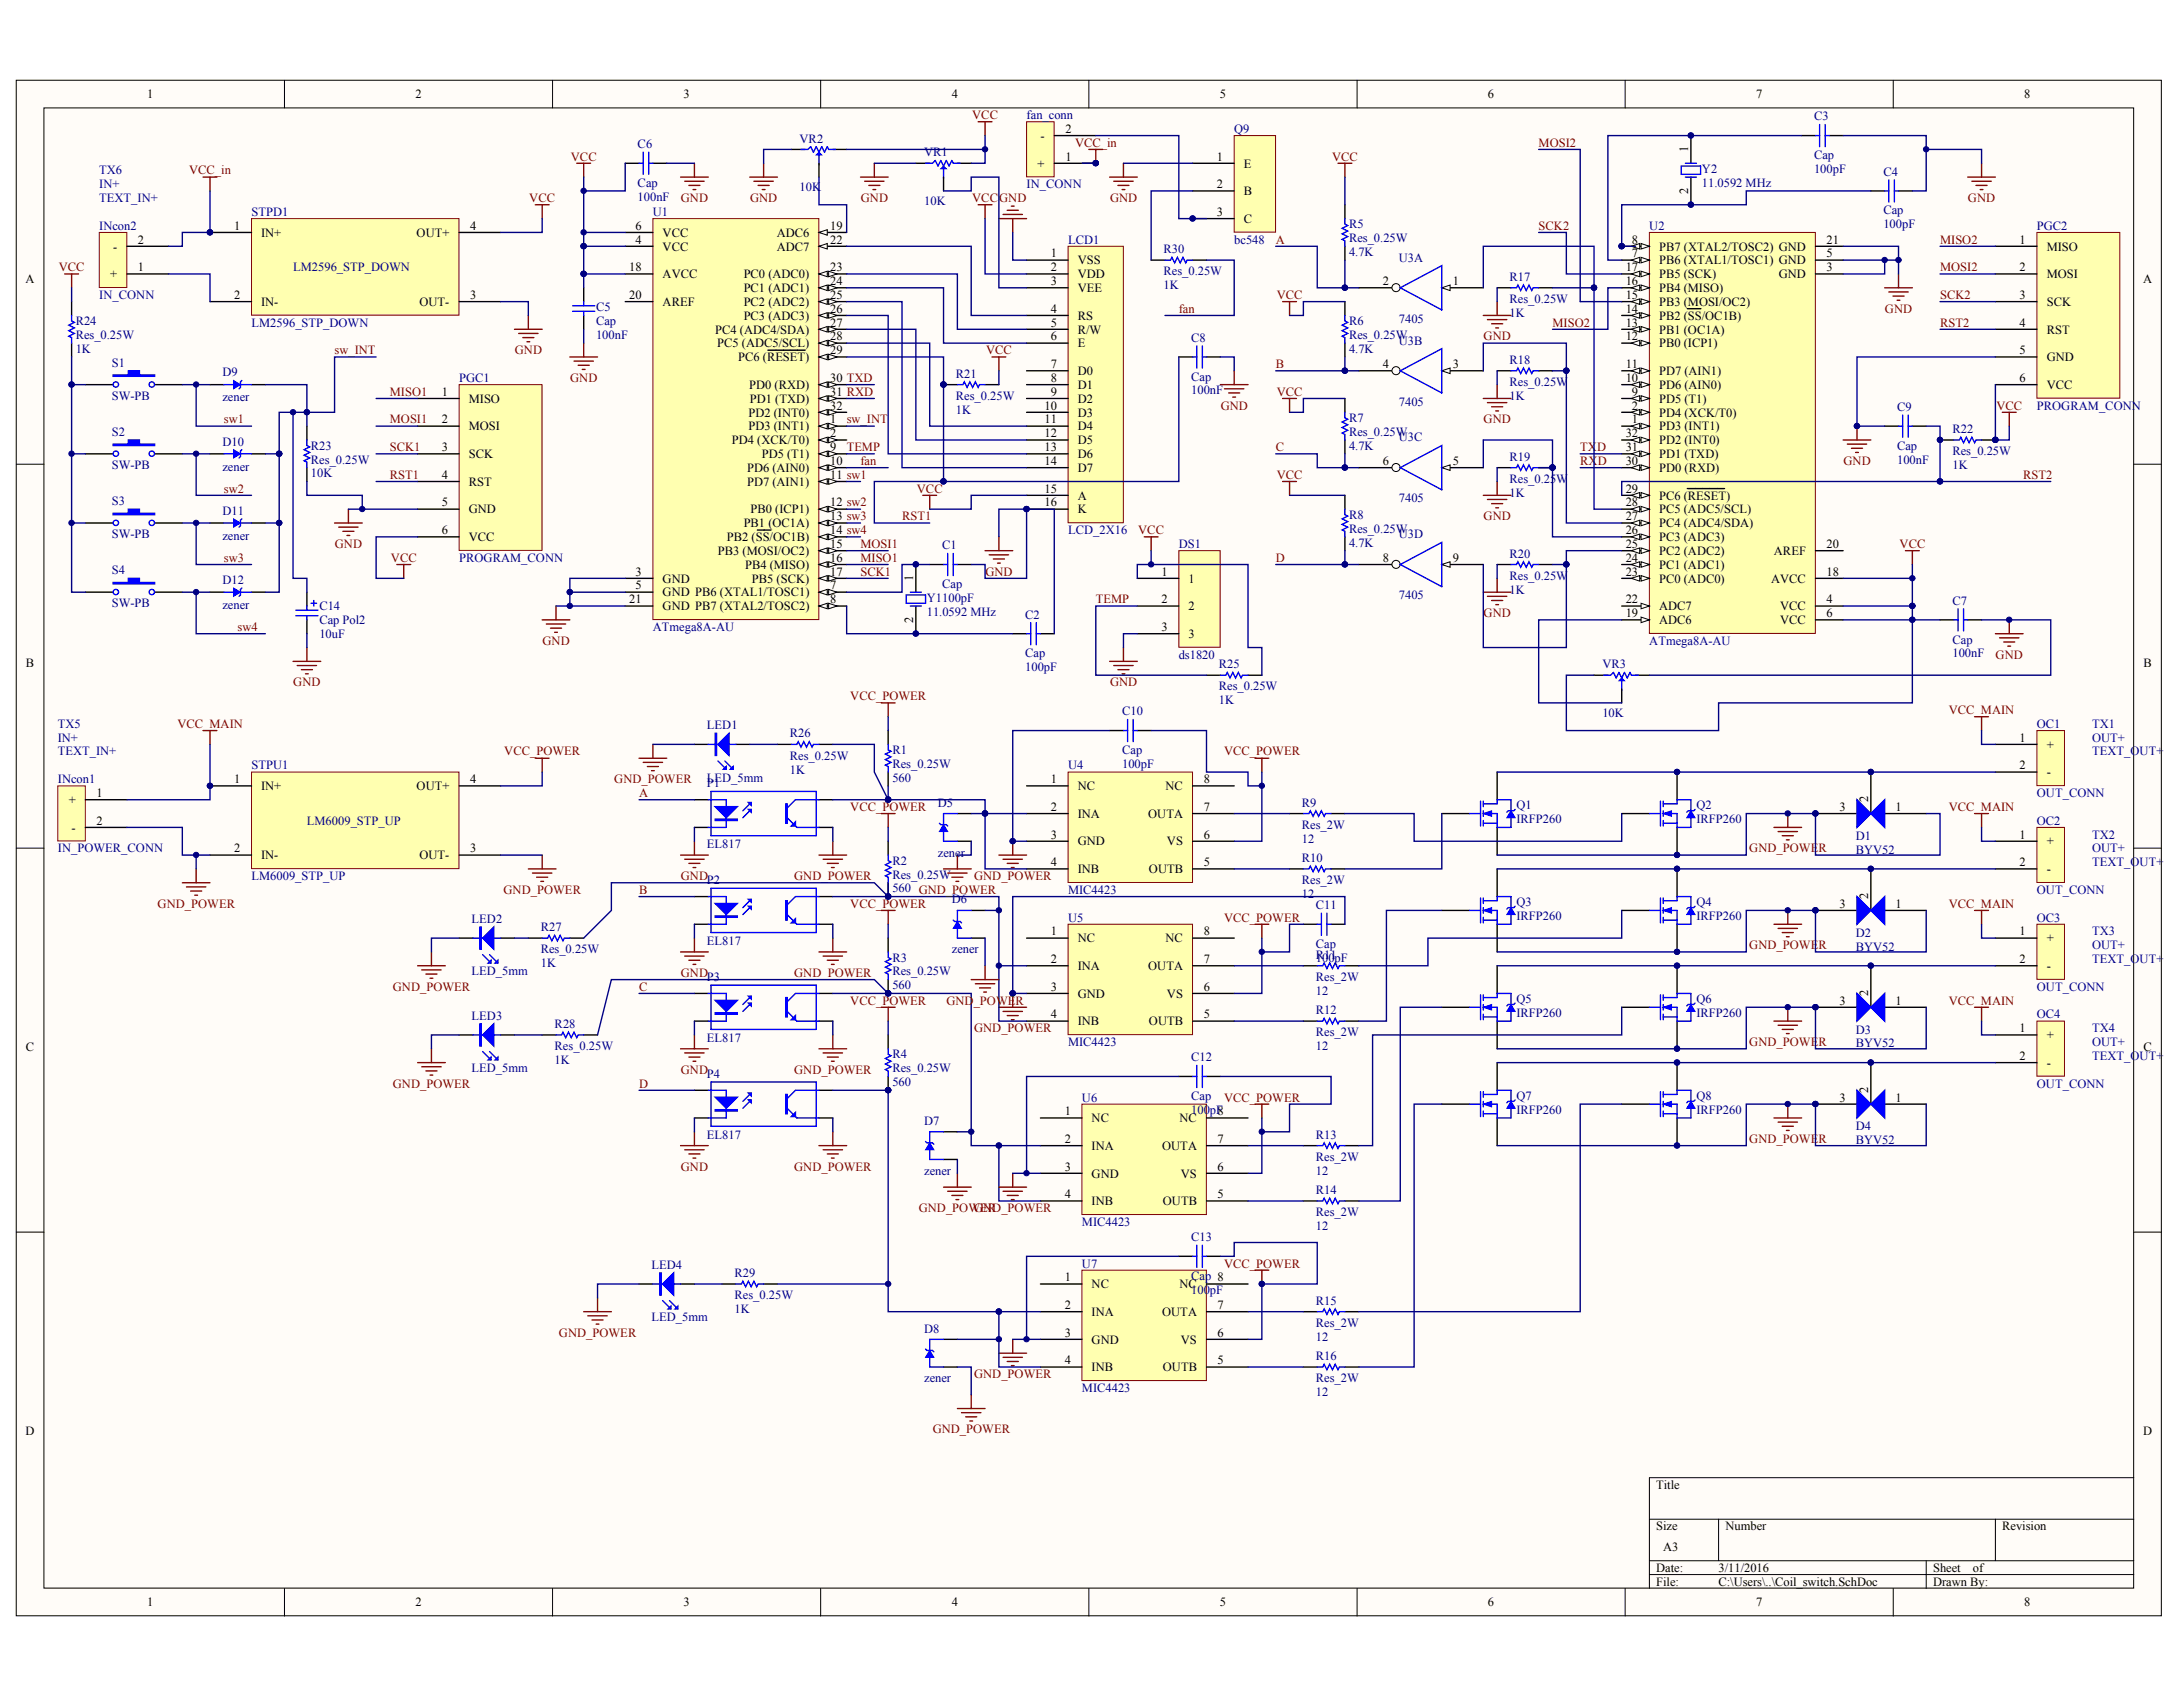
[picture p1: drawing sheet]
<svg xmlns="http://www.w3.org/2000/svg" width="258mm" height="201mm" viewBox="0 0 258 201" stroke-linecap="round" stroke-linejoin="round" font-family="sans-serif">
<defs><g id="words">
<g font-size="1.5">
<text x="17.4" y="11.6">1</text>
<text x="49.1" y="11.6">2</text>
<text x="80.7" y="11.6">3</text>
<text x="112.4" y="11.6">4</text>
<text x="144.1" y="11.6">5</text>
<text x="175.8" y="11.6">6</text>
<text x="207.4" y="11.6">7</text>
<text x="239.1" y="11.6">8</text>
<text x="122.9" y="16.5">-</text>
<text x="125.9" y="15.7">2</text>
<text x="199.4" y="18" transform="rotate(-90 199.4 18)">1</text>
<text x="122.6" y="19.8">+</text>
<text x="125.9" y="19">1</text>
<text x="143.8" y="19">1</text>
<text x="143.8" y="22.2">2</text>
<text x="146.9" y="19.8">E</text>
<text x="146.9" y="23">B</text>
<text x="199.4" y="23" transform="rotate(-90 199.4 23)">2</text>
<text x="13.4" y="29.6">-</text>
<text x="16.3" y="28.8">2</text>
<text x="27.7" y="27.1">1</text>
<text x="30.9" y="27.9">IN+</text>
<text x="49.2" y="27.9">OUT+</text>
<text x="55.5" y="27.1">4</text>
<text x="75.1" y="27.1">6</text>
<text x="75.1" y="28.8">4</text>
<text x="78.3" y="27.9">VCC</text>
<text x="78.3" y="29.6">VCC</text>
<text x="91.8" y="27.9">ADC6</text>
<text x="91.8" y="29.6">ADC7</text>
<text x="98.1" y="27.1">19</text>
<text x="98.1" y="28.8">22</text>
<text x="143.8" y="25.5">3</text>
<text x="146.9" y="26.3">C</text>
<text x="192.8" y="28.8">8</text>
<text x="196" y="29.6">PB7 (XTAL2/TOSC2) GND</text>
<text x="215.8" y="28.8">21</text>
<text x="238.6" y="28.8">1</text>
<text x="241.8" y="29.6">MISO</text>
<text x="3" y="33.5">A</text>
<text x="13" y="32.9">+</text>
<text x="16.3" y="32">1</text>
<text x="27.7" y="35.3">2</text>
<text x="55.5" y="35.3">3</text>
<text x="74.3" y="32">18</text>
<text x="74.3" y="35.3">20</text>
<text x="78.3" y="32.9">AVCC</text>
<text x="87.9" y="32.9">PC0 (ADC0)</text>
<text x="87.9" y="34.5">PC1 (ADC1)</text>
<text x="98.1" y="32">23</text>
<text x="98.1" y="33.7">24</text>
<text x="98.1" y="35.3">25</text>
<text x="124.1" y="30.4">1</text>
<text x="124.1" y="32">2</text>
<text x="124.1" y="33.7">3</text>
<text x="127.3" y="31.2">VSS</text>
<text x="127.3" y="32.9">VDD</text>
<text x="127.3" y="34.5">VEE</text>
<text x="163.4" y="33.7">2</text>
<text x="171.6" y="33.7">1</text>
<text x="192.1" y="35.3">15</text>
<text x="192.1" y="33.7">16</text>
<text x="192.1" y="32">17</text>
<text x="192.8" y="30.4">7</text>
<text x="196" y="31.2">PB6 (XTAL1/TOSC1) GND</text>
<text x="196" y="34.5">PB4 (MISO)</text>
<text x="196" y="32.9">PB5 (SCK)</text>
<text x="210.1" y="32.9">GND</text>
<text x="215.8" y="30.4">5</text>
<text x="215.8" y="32">3</text>
<text x="238.6" y="32">2</text>
<text x="238.6" y="35.3">3</text>
<text x="241.8" y="32.9">MOSI</text>
<text x="253.2" y="33.5">A</text>
<text x="30.9" y="36.1">IN-</text>
<text x="49.6" y="36.1">OUT-</text>
<text x="78.3" y="36.1">AREF</text>
<text x="84.5" y="39.4">PC4 (ADC4/SDA)</text>
<text x="84.7" y="41">PC5 (ADC5/SCL)</text>
<text x="87.9" y="36.1">PC2 (ADC2)</text>
<text x="87.9" y="37.7">PC3 (ADC3)</text>
<text x="98.1" y="41.8">29</text>
<text x="98.1" y="36.9">26</text>
<text x="98.1" y="38.6">27</text>
<text x="98.1" y="40.2">28</text>
<text x="124.1" y="36.9">4</text>
<text x="124.1" y="38.6">5</text>
<text x="124.1" y="40.2">6</text>
<text x="127.3" y="37.7">RS</text>
<text x="127.3" y="39.4">R/W</text>
<text x="127.3" y="41">E</text>
<text x="192.1" y="40.2">12</text>
<text x="192.1" y="38.6">13</text>
<text x="192.1" y="36.9">14</text>
<text x="196" y="41">PB0 (ICP1)</text>
<text x="196" y="39.4">PB1 (OC1A)</text>
<text x="196" y="37.7">PB2 (SS/OC1B)</text>
<text x="196" y="36.1">PB3 (MOSI/OC2)</text>
<text x="238.6" y="38.6">4</text>
<text x="238.6" y="41.8">5</text>
<text x="241.8" y="36.1">SCK</text>
<text x="241.8" y="39.4">RST</text>
<text x="52.2" y="46.7">1</text>
<text x="55.4" y="47.5">MISO</text>
<text x="87.2" y="42.7">PC6 (RESET)</text>
<text x="88.5" y="45.9">PD0 (RXD)</text>
<text x="88.6" y="47.5">PD1 (TXD)</text>
<text x="98.1" y="45.1">30 TXD</text>
<text x="98.1" y="46.7">31 RXD</text>
<text x="124.1" y="43.5">7</text>
<text x="124.1" y="45.1">8</text>
<text x="124.1" y="46.7">9</text>
<text x="127.3" y="44.3">D0</text>
<text x="127.3" y="45.9">D1</text>
<text x="127.3" y="47.5">D2</text>
<text x="163.4" y="43.5">4</text>
<text x="171.6" y="43.5">3</text>
<text x="192.1" y="45.1">10</text>
<text x="192.1" y="43.5">11</text>
<text x="192.8" y="46.7">9</text>
<text x="196" y="47.5">PD5 (T1)</text>
<text x="196" y="45.9">PD6 (AIN0)</text>
<text x="196" y="44.3">PD7 (AIN1)</text>
<text x="238.6" y="45.1">6</text>
<text x="241.8" y="42.7">GND</text>
<text x="241.8" y="45.9">VCC</text>
<text x="52.2" y="50">2</text>
<text x="52.2" y="53.3">3</text>
<text x="55.4" y="50.8">MOSI</text>
<text x="86.5" y="52.5">PD4 (XCK/T0)</text>
<text x="88.4" y="49.2">PD2 (INT0)</text>
<text x="88.4" y="50.8">PD3 (INT1)</text>
<text x="98.1" y="48.4">32</text>
<text x="98.1" y="50">1</text>
<text x="98.1" y="51.6">2</text>
<text x="98.1" y="53.3">9</text>
<text x="123.4" y="48.4">10</text>
<text x="123.4" y="50">11</text>
<text x="123.4" y="51.6">12</text>
<text x="123.4" y="53.3">13</text>
<text x="127.3" y="49.2">D3</text>
<text x="127.3" y="50.8">D4</text>
<text x="127.3" y="52.5">D5</text>
<text x="192.1" y="53.3">31</text>
<text x="192.1" y="51.6">32</text>
<text x="192.8" y="50">1</text>
<text x="192.8" y="48.4">2</text>
<text x="196" y="52.5">PD2 (INT0)</text>
<text x="196" y="50.8">PD3 (INT1)</text>
<text x="196" y="49.2">PD4 (XCK/T0)</text>
<text x="52.2" y="56.5">4</text>
<text x="52.2" y="59.8">5</text>
<text x="55.4" y="54.1">SCK</text>
<text x="55.4" y="57.3">RST</text>
<text x="88.3" y="55.7">PD6 (AIN0)</text>
<text x="88.3" y="57.3">PD7 (AIN1)</text>
<text x="90" y="54.1">PD5 (T1)</text>
<text x="98.1" y="54.9">10</text>
<text x="98.1" y="56.5">11 sw1</text>
<text x="98.1" y="59.8">12 sw2</text>
<text x="123.4" y="54.9">14</text>
<text x="123.4" y="58.2">15</text>
<text x="123.4" y="59.8">16</text>
<text x="127.3" y="54.1">D6</text>
<text x="127.3" y="55.7">D7</text>
<text x="127.3" y="59">A</text>
<text x="163.4" y="54.9">6</text>
<text x="171.6" y="54.9">5</text>
<text x="192.1" y="58.2">29</text>
<text x="192.1" y="54.9">30</text>
<text x="192.1" y="59.8">28</text>
<text x="196" y="59">PC6 (RESET)</text>
<text x="196" y="55.7">PD0 (RXD)</text>
<text x="196" y="54.1">PD1 (TXD)</text>
<text x="52.2" y="63.1">6</text>
<text x="55.4" y="60.6">GND</text>
<text x="55.4" y="63.9">VCC</text>
<text x="84.8" y="65.5">PB3 (MOSI/OC2)</text>
<text x="85.9" y="63.9">PB2 (SS/OC1B)</text>
<text x="87.9" y="62.3">PB1 (OC1A)</text>
<text x="88.7" y="60.6">PB0 (ICP1)</text>
<text x="98.1" y="61.4">13 sw3</text>
<text x="98.1" y="63.1">14 sw4</text>
<text x="98.1" y="64.7">15</text>
<text x="127.3" y="60.6">K</text>
<text x="192.1" y="64.7">25</text>
<text x="192.1" y="63.1">26</text>
<text x="192.1" y="61.4">27</text>
<text x="196" y="65.5">PC2 (ADC2)</text>
<text x="196" y="63.9">PC3 (ADC3)</text>
<text x="196" y="62.3">PC4 (ADC4/SDA)</text>
<text x="196" y="60.6">PC5 (ADC5/SCL)</text>
<text x="209.6" y="65.5">AREF</text>
<text x="215.8" y="64.7">20</text>
<text x="74.3" y="71.2">21</text>
<text x="75.1" y="69.6">5</text>
<text x="75.1" y="68">3</text>
<text x="78.3" y="70.4">GND PB6 (XTAL1/TOSC1)</text>
<text x="78.3" y="68.8">GND</text>
<text x="88" y="67.2">PB4 (MISO)</text>
<text x="88.8" y="68.8">PB5 (SCK)</text>
<text x="98.1" y="69.6">7</text>
<text x="98.1" y="71.2">8</text>
<text x="98.1" y="66.3">16</text>
<text x="98.1" y="68">17</text>
<text x="107.9" y="68.6" transform="rotate(-90 107.9 68.6)">1</text>
<text x="137.2" y="68">1</text>
<text x="137.2" y="71.2">2</text>
<text x="140.4" y="68.8">1</text>
<text x="163.4" y="66.3">8</text>
<text x="171.6" y="66.3">9</text>
<text x="192.1" y="68">23</text>
<text x="192.1" y="66.3">24</text>
<text x="192.1" y="71.2">22</text>
<text x="196" y="68.8">PC0 (ADC0)</text>
<text x="196" y="67.2">PC1 (ADC1)</text>
<text x="209.2" y="68.8">AVCC</text>
<text x="215.8" y="68">18</text>
<text x="215.8" y="71.2">4</text>
<text x="78.3" y="72.1">GND PB7 (XTAL2/TOSC2)</text>
<text x="107.9" y="73.6" transform="rotate(-90 107.9 73.6)">2</text>
<text x="137.2" y="74.5">3</text>
<text x="140.4" y="72.1">2</text>
<text x="140.4" y="75.3">3</text>
<text x="192.1" y="72.9">19</text>
<text x="196" y="73.7">ADC6</text>
<text x="196" y="72.1">ADC7</text>
<text x="210.3" y="73.7">VCC</text>
<text x="210.3" y="72.1">VCC</text>
<text x="215.8" y="72.9">6</text>
<text x="3.1" y="78.8">B</text>
<text x="253.2" y="78.8">B</text>
<text x="238.6" y="87.6">1</text>
<text x="241.8" y="88.4">+</text>
<text x="8.1" y="94.9">+</text>
<text x="11.4" y="94.1">1</text>
<text x="27.7" y="92.5">1</text>
<text x="30.9" y="93.3">IN+</text>
<text x="49.2" y="93.3">OUT+</text>
<text x="55.5" y="92.5">4</text>
<text x="124.1" y="92.5">1</text>
<text x="124.1" y="95.7">2</text>
<text x="127.3" y="93.3">NC</text>
<text x="137.7" y="93.3">NC</text>
<text x="142.2" y="95.7">7</text>
<text x="142.2" y="92.5">8</text>
<text x="217.3" y="95.7">3</text>
<text x="220.7" y="94.7" transform="rotate(-90 220.7 94.7)">2</text>
<text x="223.9" y="95.7">1</text>
<text x="238.6" y="90.8">2</text>
<text x="241.8" y="91.6">-</text>
<text x="8.5" y="98.2">-</text>
<text x="11.4" y="97.4">2</text>
<text x="27.7" y="100.7">2</text>
<text x="30.9" y="101.5">IN-</text>
<text x="49.6" y="101.5">OUT-</text>
<text x="55.5" y="100.7">3</text>
<text x="124.1" y="99">3</text>
<text x="127.3" y="96.6">INA</text>
<text x="127.3" y="99.8">GND</text>
<text x="135.6" y="96.6">OUTA</text>
<text x="137.9" y="99.8">VS</text>
<text x="142.2" y="99">6</text>
<text x="238.6" y="99">1</text>
<text x="241.8" y="99.8">+</text>
<text x="124.1" y="102.3">4</text>
<text x="127.3" y="103.1">INB</text>
<text x="135.7" y="103.1">OUTB</text>
<text x="142.2" y="102.3">5</text>
<text x="217.3" y="107.2">3</text>
<text x="220.7" y="106.2" transform="rotate(-90 220.7 106.2)">2</text>
<text x="223.9" y="107.2">1</text>
<text x="238.6" y="102.3">2</text>
<text x="241.8" y="103.1">-</text>
<text x="124.1" y="110.5">1</text>
<text x="124.1" y="113.7">2</text>
<text x="127.3" y="111.3">NC</text>
<text x="137.7" y="111.3">NC</text>
<text x="142.2" y="113.7">7</text>
<text x="142.2" y="110.5">8</text>
<text x="238.6" y="110.5">1</text>
<text x="238.6" y="113.7">2</text>
<text x="241.8" y="111.3">+</text>
<text x="124.1" y="117">3</text>
<text x="127.3" y="114.5">INA</text>
<text x="127.3" y="117.8">GND</text>
<text x="135.6" y="114.5">OUTA</text>
<text x="137.9" y="117.8">VS</text>
<text x="142.2" y="117">6</text>
<text x="217.3" y="118.6">3</text>
<text x="220.7" y="117.6" transform="rotate(-90 220.7 117.6)">2</text>
<text x="223.9" y="118.6">1</text>
<text x="241.8" y="114.5">-</text>
<text x="3.1" y="124.1">C</text>
<text x="124.1" y="120.3">4</text>
<text x="127.3" y="121.1">INB</text>
<text x="135.7" y="121.1">OUTB</text>
<text x="142.2" y="120.3">5</text>
<text x="238.6" y="121.9">1</text>
<text x="238.6" y="125.1">2</text>
<text x="241.8" y="122.7">+</text>
<text x="241.8" y="126">-</text>
<text x="253.2" y="124.1">C</text>
<text x="125.8" y="131.7">1</text>
<text x="217.3" y="130.1">3</text>
<text x="220.7" y="129.1" transform="rotate(-90 220.7 129.1)">2</text>
<text x="223.9" y="130.1">1</text>
<text x="125.8" y="135">2</text>
<text x="129" y="132.5">NC</text>
<text x="129" y="135.8">INA</text>
<text x="137.3" y="135.8">OUTA</text>
<text x="139.3" y="132.5">NC</text>
<text x="143.8" y="135">7</text>
<text x="125.8" y="138.2">3</text>
<text x="125.8" y="141.5">4</text>
<text x="129" y="139">GND</text>
<text x="129" y="142.3">INB</text>
<text x="137.4" y="142.3">OUTB</text>
<text x="139.5" y="139">VS</text>
<text x="143.8" y="141.5">5</text>
<text x="143.8" y="138.2">6</text>
<text x="125.8" y="151.3">1</text>
<text x="125.8" y="154.6">2</text>
<text x="129" y="152.1">NC</text>
<text x="129" y="155.4">INA</text>
<text x="137.3" y="155.4">OUTA</text>
<text x="139.3" y="152.1">NC</text>
<text x="143.8" y="154.6">7</text>
<text x="125.8" y="157.8">3</text>
<text x="125.8" y="161.1">4</text>
<text x="129" y="158.6">GND</text>
<text x="129" y="161.9">INB</text>
<text x="137.4" y="161.9">OUTB</text>
<text x="139.5" y="158.6">VS</text>
<text x="143.8" y="161.1">5</text>
<text x="143.8" y="157.8">6</text>
<text x="3" y="169.5">D</text>
<text x="253.2" y="169.5">D</text>
<text x="195.7" y="175.8">Title</text>
<text x="195.7" y="180.7">Size</text>
<text x="195.7" y="185.6">Date:</text>
<text x="196.5" y="183.1">A3</text>
<text x="203" y="185.6">3/11/2016</text>
<text x="203.8" y="180.7">Number</text>
<text x="228.4" y="185.6">Sheet</text>
<text x="233.1" y="185.6">of</text>
<text x="236.5" y="180.7">Revision</text>
<text x="17.4" y="189.7">1</text>
<text x="49.1" y="189.7">2</text>
<text x="80.7" y="189.7">3</text>
<text x="112.4" y="189.7">4</text>
<text x="144.1" y="189.7">5</text>
<text x="175.8" y="189.7">6</text>
<text x="195.7" y="187.2">File:</text>
<text x="203" y="187.2">C:\Users\..\Coil_switch.SchDoc</text>
<text x="207.4" y="189.7">7</text>
<text x="228.4" y="187.2">Drawn By:</text>
<text x="239.1" y="189.7">8</text>
</g>
<g font-size="1.5" fill="#000080">
<text x="75.3" y="17.5">C6</text>
<text x="94.5" y="16.8">VR2</text>
<text x="121.3" y="14.1">fan_conn</text>
<text x="145.8" y="15.7">Q9</text>
<text x="214.3" y="14.2">C3</text>
<text x="11.7" y="22.2">IN+</text>
<text x="11.7" y="20.6">TX6</text>
<text x="11.7" y="23.8">TEXT_IN+</text>
<text x="75.3" y="23.7">100nF</text>
<text x="75.3" y="22.1">Cap</text>
<text x="94.5" y="22.5">10K</text>
<text x="109.2" y="18.5">VR1</text>
<text x="121.3" y="22.2">IN_CONN</text>
<text x="201.1" y="22.1">11.0592 MHz</text>
<text x="201.1" y="20.4">Y2</text>
<text x="214.3" y="20.4">100pF</text>
<text x="214.3" y="18.8">Cap</text>
<text x="222.5" y="20.8">C4</text>
<text x="11.7" y="27.1">INcon2</text>
<text x="29.7" y="25.5">STPD1</text>
<text x="77.1" y="25.5">U1</text>
<text x="109.2" y="24.2">10K</text>
<text x="126.2" y="28.8">LCD1</text>
<text x="137.5" y="29.9">R30</text>
<text x="145.8" y="28.8">bc548</text>
<text x="159.4" y="27">R5</text>
<text x="159.4" y="28.6">Res_0.25W</text>
<text x="194.8" y="27.1">U2</text>
<text x="222.5" y="27">100pF</text>
<text x="222.5" y="25.3">Cap</text>
<text x="240.6" y="27.1">PGC2</text>
<text x="11.7" y="35.3">IN_CONN</text>
<text x="34.6" y="32">LM2596_STP_DOWN</text>
<text x="137.5" y="34.2">1K</text>
<text x="137.5" y="32.5">Res_0.25W</text>
<text x="159.4" y="30.2">4.7K</text>
<text x="165.2" y="30.9">U3A</text>
<text x="178.3" y="33.2">R17</text>
<text x="178.3" y="35.8">Res_0.25W</text>
<text x="8.9" y="41.7">1K</text>
<text x="8.9" y="38.4">R24</text>
<text x="8.9" y="40">Res_0.25W</text>
<text x="29.7" y="38.6">LM2596_STP_DOWN</text>
<text x="70.4" y="40">100nF</text>
<text x="70.4" y="36.8">C5</text>
<text x="70.4" y="38.4">Cap</text>
<text x="140.7" y="40.4">C8</text>
<text x="159.4" y="41.7">4.7K</text>
<text x="159.4" y="38.4">R6</text>
<text x="159.4" y="40">Res_0.25W</text>
<text x="165.2" y="38.1">7405</text>
<text x="165.2" y="40.7">U3B</text>
<text x="178.3" y="37.4">1K</text>
<text x="13.2" y="43.3">S1</text>
<text x="13.2" y="47.2">SW-PB</text>
<text x="26.3" y="44.4">D9</text>
<text x="26.3" y="47.4">zener</text>
<text x="54.2" y="45.1">PGC1</text>
<text x="112.9" y="44.6">R21</text>
<text x="112.9" y="47.2">Res_0.25W</text>
<text x="140.7" y="46.6">100nF</text>
<text x="140.7" y="44.9">Cap</text>
<text x="165.2" y="47.9">7405</text>
<text x="178.3" y="47.2">1K</text>
<text x="178.3" y="43">R18</text>
<text x="178.3" y="45.6">Res_0.25W</text>
<text x="13.2" y="51.5">S2</text>
<text x="26.3" y="52.6">D10</text>
<text x="36.7" y="53.1">R23</text>
<text x="112.9" y="48.9">1K</text>
<text x="159.4" y="53.1">4.7K</text>
<text x="159.4" y="49.8">R7</text>
<text x="159.4" y="51.5">Res_0.25W</text>
<text x="165.2" y="52.1">U3C</text>
<text x="224.1" y="48.5">C9</text>
<text x="224.1" y="53.1">Cap</text>
<text x="230.6" y="51.2">R22</text>
<text x="230.6" y="53.8">Res_0.25W</text>
<text x="240.6" y="48.4">PROGRAM_CONN</text>
<text x="13.2" y="55.4">SW-PB</text>
<text x="13.2" y="59.6">S3</text>
<text x="26.3" y="55.6">zener</text>
<text x="36.7" y="56.4">10K</text>
<text x="36.7" y="54.7">Res_0.25W</text>
<text x="165.2" y="59.3">7405</text>
<text x="178.3" y="58.7">1K</text>
<text x="178.3" y="54.4">R19</text>
<text x="178.3" y="57">Res_0.25W</text>
<text x="224.1" y="54.7">100nF</text>
<text x="230.6" y="55.4">1K</text>
<text x="13.2" y="63.6">SW-PB</text>
<text x="26.3" y="60.8">D11</text>
<text x="26.3" y="63.7">zener</text>
<text x="111.3" y="64.9">C1</text>
<text x="126.2" y="63.1">LCD_2X16</text>
<text x="139.2" y="64.7">DS1</text>
<text x="159.4" y="64.5">4.7K</text>
<text x="159.4" y="61.3">R8</text>
<text x="159.4" y="62.9">Res_0.25W</text>
<text x="165.2" y="63.6">U3D</text>
<text x="178.3" y="65.8">R20</text>
<text x="13.2" y="67.8">S4</text>
<text x="13.2" y="71.7">SW-PB</text>
<text x="26.3" y="68.9">D12</text>
<text x="26.3" y="71.9">zener</text>
<text x="54.2" y="66.3">PROGRAM_CONN</text>
<text x="109.5" y="71.1">Y1100pF</text>
<text x="111.3" y="69.5">Cap</text>
<text x="165.2" y="70.8">7405</text>
<text x="178.3" y="70.1">1K</text>
<text x="178.3" y="68.5">Res_0.25W</text>
<text x="230.6" y="71.4">C7</text>
<text x="37.7" y="75.3">10uF</text>
<text x="37.7" y="72.1">C14</text>
<text x="37.7" y="73.7">Cap Pol2</text>
<text x="77.1" y="74.5">ATmega8A-AU</text>
<text x="109.5" y="72.7">11.0592 MHz</text>
<text x="121.1" y="73">C2</text>
<text x="121.1" y="77.6">Cap</text>
<text x="139.2" y="77.8">ds1820</text>
<text x="194.8" y="76.1">ATmega8A-AU</text>
<text x="230.6" y="77.6">100nF</text>
<text x="230.6" y="76">Cap</text>
<text x="121.1" y="79.3">100pF</text>
<text x="144" y="83.2">1K</text>
<text x="144" y="78.9">R25</text>
<text x="144" y="81.5">Res_0.25W</text>
<text x="189.3" y="78.9">VR3</text>
<text x="6.8" y="87.6">IN+</text>
<text x="6.8" y="85.9">TX5</text>
<text x="6.8" y="89.2">TEXT_IN+</text>
<text x="83.5" y="86.1">LED1</text>
<text x="93.3" y="87.1">R26</text>
<text x="93.3" y="89.7">Res_0.25W</text>
<text x="105.4" y="89">R1</text>
<text x="132.6" y="84.5">C10</text>
<text x="132.6" y="89">Cap</text>
<text x="189.3" y="84.6">10K</text>
<text x="240.6" y="85.9">OC1</text>
<text x="247.2" y="87.6">OUT+</text>
<text x="247.2" y="85.9">TX1</text>
<text x="247.2" y="89.2">TEXT_OUT+</text>
<text x="6.8" y="92.5">INcon1</text>
<text x="29.7" y="90.8">STPU1</text>
<text x="83.5" y="93">P1</text>
<text x="83.5" y="92.3">LED_5mm</text>
<text x="93.3" y="91.3">1K</text>
<text x="105.4" y="92.3">560</text>
<text x="105.4" y="90.7">Res_0.25W</text>
<text x="110.8" y="95.3">D5</text>
<text x="126.2" y="90.8">U4</text>
<text x="132.6" y="90.7">100pF</text>
<text x="153.8" y="95.3">R9</text>
<text x="179.1" y="95.6">Q1</text>
<text x="200.4" y="95.6">Q2</text>
<text x="240.6" y="94.1">OUT_CONN</text>
<text x="6.8" y="100.7">IN_POWER_CONN</text>
<text x="36.3" y="97.4">LM6009_STP_UP</text>
<text x="83.5" y="100.1">EL817</text>
<text x="110.8" y="101.1">zener</text>
<text x="153.8" y="99.5">12</text>
<text x="153.8" y="97.9">Res_2W</text>
<text x="153.8" y="101.8">R10</text>
<text x="179.1" y="97.2">IRFP260</text>
<text x="200.4" y="97.2">IRFP260</text>
<text x="219.2" y="99.2">D1</text>
<text x="219.2" y="100.8">BYV52</text>
<text x="240.6" y="97.4">OC2</text>
<text x="247.2" y="100.7">OUT+</text>
<text x="247.2" y="99">TX2</text>
<text x="29.7" y="103.9">LM6009_STP_UP</text>
<text x="83.5" y="104.4">P2</text>
<text x="105.4" y="105.4">560 GND_POWER</text>
<text x="105.4" y="102.1">R2</text>
<text x="105.4" y="103.8">Res_0.25W</text>
<text x="112.4" y="106.7">D6</text>
<text x="126.2" y="105.5">MIC4423</text>
<text x="153.8" y="106">12</text>
<text x="153.8" y="104.4">Res_2W</text>
<text x="155.4" y="107.3">C11</text>
<text x="179.1" y="107">Q3</text>
<text x="200.4" y="107">Q4</text>
<text x="240.6" y="105.5">OUT_CONN</text>
<text x="247.2" y="102.3">TEXT_OUT+</text>
<text x="55.7" y="109">LED2</text>
<text x="63.9" y="109.9">R27</text>
<text x="63.9" y="112.6">Res_0.25W</text>
<text x="83.5" y="111.6">EL817</text>
<text x="105.4" y="113.6">R3</text>
<text x="112.4" y="112.6">zener</text>
<text x="126.2" y="108.8">U5</text>
<text x="155.4" y="113.2">R11</text>
<text x="155.4" y="113.6">100pF</text>
<text x="155.4" y="111.9">Cap</text>
<text x="179.1" y="108.6">IRFP260</text>
<text x="200.4" y="108.6">IRFP260</text>
<text x="219.2" y="110.6">D2</text>
<text x="219.2" y="112.2">BYV52</text>
<text x="240.6" y="108.8">OC3</text>
<text x="247.2" y="112.1">OUT+</text>
<text x="247.2" y="110.5">TX3</text>
<text x="247.2" y="113.7">TEXT_OUT+</text>
<text x="55.7" y="115.2">LED_5mm</text>
<text x="63.9" y="114.2">1K</text>
<text x="83.5" y="115.8">P3</text>
<text x="105.4" y="116.8">560</text>
<text x="105.4" y="115.2">Res_0.25W</text>
<text x="155.4" y="117.5">12</text>
<text x="155.4" y="115.8">Res_2W</text>
<text x="155.4" y="119.8">R12</text>
<text x="179.1" y="118.4">Q5</text>
<text x="200.4" y="118.4">Q6</text>
<text x="240.6" y="117">OUT_CONN</text>
<text x="55.7" y="120.4">LED3</text>
<text x="65.5" y="125.6">1K</text>
<text x="65.5" y="121.4">R28</text>
<text x="65.5" y="124">Res_0.25W</text>
<text x="83.5" y="123">EL817</text>
<text x="105.4" y="125">R4</text>
<text x="126.2" y="123.5">MIC4423</text>
<text x="140.7" y="125.3">C12</text>
<text x="155.4" y="124">12</text>
<text x="155.4" y="122.4">Res_2W</text>
<text x="179.1" y="120.1">IRFP260</text>
<text x="200.4" y="120.1">IRFP260</text>
<text x="219.2" y="122">D3</text>
<text x="219.2" y="123.7">BYV52</text>
<text x="240.6" y="120.3">OC4</text>
<text x="247.2" y="123.5">OUT+</text>
<text x="247.2" y="121.9">TX4</text>
<text x="247.2" y="125.1">TEXT_OUT+</text>
<text x="55.7" y="126.6">LED_5mm</text>
<text x="83.5" y="127.3">P4</text>
<text x="105.4" y="128.2">560</text>
<text x="105.4" y="126.6">Res_0.25W</text>
<text x="127.8" y="130.1">U6</text>
<text x="140.7" y="131.5">100pF8</text>
<text x="140.7" y="129.9">Cap</text>
<text x="179.1" y="129.9">Q7</text>
<text x="179.1" y="131.5">IRFP260</text>
<text x="200.4" y="129.9">Q8</text>
<text x="200.4" y="131.5">IRFP260</text>
<text x="240.6" y="128.4">OUT_CONN</text>
<text x="83.5" y="134.5">EL817</text>
<text x="109.2" y="132.8">D7</text>
<text x="155.4" y="134.5">R13</text>
<text x="155.4" y="137.1">Res_2W</text>
<text x="219.2" y="133.5">D4</text>
<text x="219.2" y="135.1">BYV52</text>
<text x="109.2" y="138.7">zener</text>
<text x="155.4" y="138.7">12</text>
<text x="155.4" y="141">R14</text>
<text x="155.4" y="143.6">Res_2W</text>
<text x="77" y="149.8">LED4</text>
<text x="127.8" y="144.8">MIC4423</text>
<text x="127.8" y="149.7">U7</text>
<text x="140.7" y="146.5">C13</text>
<text x="155.4" y="145.2">12</text>
<text x="86.8" y="155">1K</text>
<text x="86.8" y="150.8">R29</text>
<text x="86.8" y="153.4">Res_0.25W</text>
<text x="140.7" y="152.8">100pF</text>
<text x="140.7" y="151.1">Cap 8</text>
<text x="155.4" y="154.1">R15</text>
<text x="77" y="156">LED_5mm</text>
<text x="109.2" y="157.3">D8</text>
<text x="155.4" y="158.3">12</text>
<text x="155.4" y="156.7">Res_2W</text>
<text x="155.4" y="160.6">R16</text>
<text x="109.2" y="163.2">zener</text>
<text x="127.8" y="164.4">MIC4423</text>
<text x="155.4" y="164.8">12</text>
<text x="155.4" y="163.2">Res_2W</text>
</g>
<g font-size="1.5" fill="#800000">
<text x="114.8" y="14.1">VCC</text>
<text x="127" y="17.3">VCC_in</text>
<text x="181.8" y="17.3">MOSI2</text>
<text x="22.4" y="20.6">VCC_in</text>
<text x="62.5" y="23.8">VCC</text>
<text x="67.4" y="19">VCC</text>
<text x="80.4" y="23.8">GND</text>
<text x="88.6" y="23.8">GND</text>
<text x="101.7" y="23.8">GND</text>
<text x="114.8" y="23.8">VCC</text>
<text x="118" y="23.8">GND</text>
<text x="131.1" y="23.8">GND</text>
<text x="157.4" y="19">VCC</text>
<text x="232.5" y="23.8">GND</text>
<text x="150.7" y="28.8">A</text>
<text x="181.8" y="27.1">SCK2</text>
<text x="229.2" y="28.8">MISO2</text>
<text x="6.9" y="32">VCC</text>
<text x="150.8" y="35.3">VCC</text>
<text x="229.2" y="32">MOSI2</text>
<text x="229.2" y="35.3">SCK2</text>
<text x="39.5" y="41.8">sw_INT</text>
<text x="60.8" y="41.8">GND</text>
<text x="116.5" y="41.8">VCC</text>
<text x="139.2" y="36.9">fan</text>
<text x="175.3" y="40.2">GND</text>
<text x="183.4" y="38.6">MISO2</text>
<text x="222.7" y="36.9">GND</text>
<text x="229.2" y="38.6">RST2</text>
<text x="46.1" y="46.7">MISO1</text>
<text x="67.4" y="45.1">GND</text>
<text x="150.7" y="43.5">B</text>
<text x="150.8" y="46.7">VCC</text>
<text x="26.4" y="50">sw1</text>
<text x="46.1" y="50">MOSI1</text>
<text x="46.1" y="53.3">SCK1</text>
<text x="100" y="50">sw_INT</text>
<text x="100" y="53.3">TEMP</text>
<text x="144.2" y="48.4">GND</text>
<text x="150.7" y="53.3">C</text>
<text x="175.3" y="50">GND</text>
<text x="186.7" y="53.3">TXD</text>
<text x="235.8" y="48.4">VCC</text>
<text x="26.4" y="58.2">sw2</text>
<text x="46.1" y="56.5">RST1</text>
<text x="101.6" y="54.9">fan</text>
<text x="108.3" y="58.2">VCC</text>
<text x="150.8" y="56.5">VCC</text>
<text x="186.7" y="54.9">RXD</text>
<text x="217.8" y="54.9">GND</text>
<text x="239" y="56.5">RST2</text>
<text x="39.6" y="64.7">GND</text>
<text x="101.6" y="64.7">MOSI1</text>
<text x="106.6" y="61.4">RST1</text>
<text x="134.5" y="63.1">VCC</text>
<text x="175.3" y="61.4">GND</text>
<text x="224.4" y="64.7">VCC</text>
<text x="26.4" y="66.3">sw3</text>
<text x="46.2" y="66.3">VCC</text>
<text x="101.6" y="66.3">MISO1</text>
<text x="101.6" y="68">SCK1</text>
<text x="116.4" y="68">GND</text>
<text x="129.4" y="71.2">TEMP</text>
<text x="150.7" y="66.3">D</text>
<text x="28.1" y="74.5">sw4</text>
<text x="64.1" y="76.1">GND</text>
<text x="175.3" y="72.9">GND</text>
<text x="235.7" y="77.8">GND</text>
<text x="34.6" y="81">GND</text>
<text x="100.4" y="82.7">VCC_POWER</text>
<text x="131.1" y="81">GND</text>
<text x="21" y="85.9">VCC_MAIN</text>
<text x="59.6" y="89.2">VCC_POWER</text>
<text x="144.6" y="89.2">VCC_POWER</text>
<text x="230.2" y="84.3">VCC_MAIN</text>
<text x="72.6" y="92.5">GND_POWER</text>
<text x="75.5" y="94.1">A</text>
<text x="100.4" y="95.7">VCC_POWER</text>
<text x="230.2" y="95.7">VCC_MAIN</text>
<text x="206.6" y="100.7">GND_POWER</text>
<text x="18.6" y="107.2">GND_POWER</text>
<text x="59.5" y="105.5">GND_POWER</text>
<text x="75.5" y="105.5">B</text>
<text x="80.4" y="103.9">GND</text>
<text x="93.8" y="103.9">GND_POWER</text>
<text x="100.4" y="107.2">VCC_POWER</text>
<text x="115.1" y="103.9">GND_POWER</text>
<text x="230.2" y="107.2">VCC_MAIN</text>
<text x="144.6" y="108.8">VCC_POWER</text>
<text x="206.6" y="112.1">GND_POWER</text>
<text x="46.4" y="117">GND_POWER</text>
<text x="75.5" y="117">C</text>
<text x="80.4" y="115.3">GND</text>
<text x="93.8" y="115.3">GND_POWER</text>
<text x="100.4" y="118.6">VCC_POWER</text>
<text x="111.8" y="118.6">GND_POWER</text>
<text x="230.2" y="118.6">VCC_MAIN</text>
<text x="115.1" y="121.9">GND_POWER</text>
<text x="206.6" y="123.5">GND_POWER</text>
<text x="46.4" y="128.4">GND_POWER</text>
<text x="75.5" y="128.4">D</text>
<text x="80.4" y="126.8">GND</text>
<text x="93.8" y="126.8">GND_POWER</text>
<text x="144.6" y="130.1">VCC_POWER</text>
<text x="206.6" y="135">GND_POWER</text>
<text x="80.4" y="138.2">GND</text>
<text x="93.8" y="138.2">GND_POWER</text>
<text x="108.5" y="143.1">GND_POWER</text>
<text x="115.1" y="143.1">GND_POWER</text>
<text x="144.6" y="149.7">VCC_POWER</text>
<text x="66" y="157.8">GND_POWER</text>
<text x="115.1" y="162.7">GND_POWER</text>
<text x="110.2" y="169.3">GND_POWER</text>
</g>
</g></defs>
<g fill="#fffcf8" stroke="#000" stroke-width=".12">
<path d="M1.9 9.5h253.4v181.3h-253.4z"/>
<path d="M5.2 12.7h246.9v174.8h-246.9z"/>
</g>
<g fill="none" stroke="#000" stroke-width=".12">
<path d="M33.6 9.5v3.2M65.3 9.5v3.2M96.9 9.5v3.2M128.6 9.5v3.2M160.3 9.5v3.2M192 9.5v3.2M223.7 9.5v3.2M1.9 54.8h3.3M252.1 54.8h3.2M1.9 100.1h3.3M252.1 100.1h3.2M1.9 145.5h3.3"/>
<path d="M252.1 145.5h3.2M194.8 179.4h57.3M203 179.4v4.9M235.7 179.4v4.9M252.1 174.5h-57.3v13.1M33.6 187.6v3.2M65.3 187.6v3.2M96.9 187.6v3.2M128.6 187.6v3.2M160.3 187.6v3.2M192 187.6v3.2M194.8 184.3h57.3"/>
<path d="M194.8 185.9h57.3M223.7 187.6v3.2M227.5 184.3v3.3"/>
</g>
<path d="M29.7 25.8h24.5v11.4h-24.5z" fill="#ffffb0" stroke="#800000" stroke-width=".12"/>
<path d="M24.8 27.4h4.9M24.8 35.6h4.9M54.2 27.4h4.9M54.2 35.6h4.9" fill="none" stroke="#000" stroke-width=".16"/>
<circle cx="24.8" cy="27.4" r=".31" fill="#000080" stroke="#000080" stroke-width=".12"/>
<path d="M29.7 91.2h24.5v11.4h-24.5z" fill="#ffffb0" stroke="#800000" stroke-width=".12"/>
<path d="M24.8 92.8h4.9M54.2 92.8h4.9M24.8 101h4.9M54.2 101h4.9" fill="none" stroke="#000" stroke-width=".16"/>
<circle cx="24.8" cy="92.8" r=".31" fill="#000080" stroke="#000080" stroke-width=".12"/>
<path d="M60.8 38.9h3.2M61.3 39.4h2.3M61.8 39.9h1.3M62.4 37.2v1.7M63.2 24.2h1.7M64 24.2v1.6M62.2 40.4h.4M64 73.2h3.3M64.5 73.7h2.3M65 74.2h1.3M65.5 74.7h.3M65.7 71.6v1.6" fill="none" stroke="#800000" stroke-width=".16"/>
<path d="M59.1 35.6h3.3v1.6M64 25.8v1.6h-4.9" fill="none" stroke="#000080" stroke-width=".16"/>
<path d="M126.2 29.1h6.5v32.6h-6.5z" fill="#ffffb0" stroke="#800000" stroke-width=".12"/>
<g fill="none" stroke="#000" stroke-width=".16">
<path d="M121.3 30.7h4.9M121.3 32.3h4.9M121.3 34h4.9M121.3 37.2h4.9M121.3 38.9h4.9M121.3 40.5h4.9M121.3 43.8h4.9M121.3 45.4h4.9M121.3 47.1h4.9M121.3 48.7h4.9M121.3 50.3h4.9M121.3 52h4.9"/>
<path d="M121.3 53.6h4.9M121.3 55.2h4.9M121.3 58.5h4.9M121.3 60.1h4.9M82 94.4h1.7M82 97.7h1.7M96.7 94.4h1.7M96.7 97.7h1.7M104.9 86.3v1.6M104.9 91.2v1.6M104.9 99.3v1.7M170.3 96.1h3.3"/>
<path d="M176.9 91.2v3.2M176.9 97.7v3.3M191.6 96.1h3.2M198.1 91.2v3.2M198.1 97.7v3.3M214.5 96.1h4.9M221 91.2v4.9M222.6 96.1h4.9M82 105.9h1.7M82 109.1h1.7M82 117.3h1.7M96.7 105.9h1.7"/>
<path d="M96.7 109.1h1.7M96.7 117.3h1.7M104.9 104.2v1.7M104.9 110.8v1.6M104.9 115.7v1.6M170.3 107.5h3.3M170.3 118.9h3.3M176.9 102.6v3.3M176.9 109.1v3.3M176.9 114v3.3M191.6 107.5h3.2M191.6 118.9h3.2"/>
<path d="M198.1 102.6v3.3M198.1 109.1v3.3M198.1 114v3.3M214.5 107.5h4.9M214.5 118.9h4.9M221 102.6v4.9M221 114v4.9M222.6 107.5h4.9M222.6 118.9h4.9M82 120.6h1.7M82 128.7h1.7M82 132h1.7"/>
<path d="M96.7 120.6h1.7M96.7 128.7h1.7M96.7 132h1.7M104.9 122.2v1.6M104.9 127.1v1.6M170.3 130.4h3.3M176.9 120.6v3.2M176.9 125.5v3.2M176.9 132v3.3M191.6 130.4h3.2M198.1 120.6v3.2M198.1 125.5v3.2"/>
<path d="M198.1 132v3.3M214.5 130.4h4.9M221 125.5v4.9M222.6 130.4h4.9"/>
</g>
<g fill="#000080" stroke="#000080" stroke-width=".12">
<circle cx="121.3" cy="60.1" r=".31"/>
<circle cx="104.9" cy="105.8" r=".31"/>
<circle cx="104.9" cy="117.3" r=".31"/>
<circle cx="104.9" cy="128.7" r=".31"/>
<circle cx="198.1" cy="91.1" r=".31"/>
<circle cx="198.1" cy="100.9" r=".31"/>
<circle cx="198.1" cy="102.6" r=".31"/>
<circle cx="198.1" cy="112.4" r=".31"/>
<circle cx="198.1" cy="114" r=".31"/>
<circle cx="198.1" cy="123.8" r=".31"/>
<circle cx="198.1" cy="125.5" r=".31"/>
<circle cx="198.1" cy="135.3" r=".31"/>
<circle cx="211.2" cy="96" r=".31"/>
<circle cx="211.2" cy="107.5" r=".31"/>
<circle cx="211.2" cy="118.9" r=".31"/>
<circle cx="211.2" cy="130.4" r=".31"/>
<circle cx="221" cy="91.1" r=".31"/>
<circle cx="214.5" cy="96" r=".31"/>
<circle cx="221" cy="102.6" r=".31"/>
<circle cx="214.5" cy="107.5" r=".31"/>
<circle cx="221" cy="114" r=".31"/>
<circle cx="214.5" cy="118.9" r=".31"/>
<circle cx="221" cy="125.5" r=".31"/>
<circle cx="214.5" cy="130.4" r=".31"/>
</g>
<g fill="none" stroke="#00f" stroke-width=".16">
<path d="M83.7 94.4h2.1v3.3h-2.1M84 93.4h12.4v5.3h-12.4zM88.7 95.6l-.9 1M88.7 94.8l-.9 .9M93 96.6l1.1 1.1h2.6M96.7 94.4h-2.7l-1 1M104.9 87.9v.6l.3 .2-.6 .3 .6 .4-.6 .3 .6 .3-.6 .3 .3 .2v.7M173.6 96.1h1.3M174.9 94.6v2.9M175.2 96.1h1.7v1.6h1.6v-1.1M175.2 94.9h1.7v-.5h1.6v1.3M175.2 97.2h1.7"/>
<path d="M175.2 94.6v.6M175.2 95.7v.7M175.2 96.9v.6M179 95.6l-.2 .1h-.6l-.2 .2M194.8 96.1h1.4M196.2 94.6v2.9M196.5 96.1h1.6v1.6h1.6v-1.1M196.5 94.9h1.6v-.5h1.6v1.3M196.5 97.2h1.6M196.5 94.6v.6M196.5 95.7v.7M196.5 96.9v.6"/>
<path d="M200.2 95.6l-.1 .1h-.7l-.1 .2M83.7 105.9h2.1v3.2h-2.1M83.7 117.3h2.1v3.3h-2.1M84 104.9h12.4v5.2h-12.4zM84 116.3h12.4v5.2h-12.4zM88.7 107l-.9 1M88.7 106.2l-.9 1M88.7 118.4l-.9 1M88.7 117.6l-.9 1M93 108l1.1 1.1h2.6M93 119.4l1.1 1.2h2.6M96.7 105.9h-2.7l-1 .9"/>
<path d="M96.7 117.3h-2.7l-1 1M104.9 101v.6l.3 .2-.6 .3 .6 .3-.6 .4 .6 .3-.6 .3 .3 .2v.6M104.9 112.4v.7l.3 .1-.6 .3 .6 .4-.6 .3 .6 .3-.6 .4 .3 .1v.7M173.6 107.5h1.3M173.6 118.9h1.3M174.9 106v3M174.9 117.5v2.9M175.2 107.5h1.7v1.6h1.6v-1.1M175.2 106.4h1.7v-.5h1.6v1.3M175.2 118.9h1.7v1.7h1.6v-1.2M175.2 117.8h1.7v-.5h1.6v1.3M175.2 106v.7"/>
<path d="M175.2 107.2v.6M175.2 108.3v.7M175.2 117.5v.6M175.2 118.6v.7M175.2 119.8v.6M175.2 108.6h1.7M179 107l-.2 .2h-.6l-.2 .1M179 118.4l-.2 .2h-.6l-.2 .2M194.8 107.5h1.4M194.8 118.9h1.4M196.2 106v3M196.2 117.5v2.9"/>
<path d="M196.5 107.5h1.6v1.6h1.6v-1.1M196.5 106.4h1.6v-.5h1.6v1.3M196.5 118.9h1.6v1.7h1.6v-1.2M196.5 117.8h1.6v-.5h1.6v1.3M196.5 106v.7M196.5 107.2v.6M196.5 108.3v.7M196.5 117.5v.6M196.5 118.6v.7M196.5 119.8v.6M196.5 108.6h1.6M200.2 107l-.1 .2h-.7l-.1 .1"/>
<path d="M200.2 118.4l-.1 .2h-.7l-.1 .2M83.7 128.7h2.1v3.3h-2.1M84 127.8h12.4v5.2h-12.4zM88.7 129.9l-.9 1M88.7 129.1l-.9 .9M93 130.9l1.1 1.1h2.6M96.7 128.7h-2.7l-1 1M104.9 123.8v.7l.3 .2-.6 .3 .6 .3-.6 .3 .6 .4-.6 .3 .3 .2v.6M173.6 130.4h1.3M174.9 128.9v2.9M175.2 130.4h1.7v1.6h1.6v-1.1M175.2 129.2h1.7v-.5h1.6v1.3"/>
<path d="M175.2 128.9v.7M175.2 130v.7M175.2 131.2v.6M175.2 120.1h1.7M175.2 131.5h1.7M179 129.9l-.2 .1h-.6l-.2 .2M194.8 130.4h1.4M196.2 128.9v2.9M196.5 130.4h1.6v1.6h1.6v-1.1M196.5 129.2h1.6v-.5h1.6v1.3M196.5 128.9v.7M196.5 130v.7"/>
<path d="M196.5 131.2v.6M196.5 120.1h1.6M196.5 131.5h1.6M200.2 129.9l-.1 .1h-.7l-.1 .2"/>
</g>
<g fill="#00f" stroke="#00f" stroke-width=".16">
<path d="M84.5 95.2h2.6l-1.3 1.4z"/>
<path d="M88.4 94.8h.3v.3z"/>
<path d="M88.4 95.6h.3v.3z"/>
<path d="M93.5 97.5l.5-.5v.5z"/>
<path d="M84.5 106.7h2.6l-1.3 1.3z"/>
<path d="M88.4 106.2h.3v.3z"/>
<path d="M88.4 107h.3v.3z"/>
<path d="M93.5 109l.5-.5v.5z"/>
<path d="M84.5 118.1h2.6l-1.3 1.3z"/>
<path d="M88.4 117.6h.3v.4z"/>
<path d="M88.4 118.4h.3v.4z"/>
<path d="M93.5 120.4l.5-.5v.5z"/>
<path d="M84.5 129.6h2.6l-1.3 1.3z"/>
<path d="M88.4 129.1h.3v.3z"/>
<path d="M88.4 129.9h.3v.3z"/>
<path d="M93.5 131.8l.5-.4v.4z"/>
<path d="M221 96.1l1.6-1.7v3.3z"/>
<path d="M219.4 94.4l1.6 1.7-1.6 1.6z"/>
<path d="M221 107.5l1.6-1.6v3.2z"/>
<path d="M219.4 105.9l1.6 1.6-1.6 1.6z"/>
<path d="M221 118.9l1.6-1.6v3.3z"/>
<path d="M219.4 117.3l1.6 1.6-1.6 1.7z"/>
<path d="M221 130.4l1.6-1.7v3.3z"/>
<path d="M219.4 128.7l1.6 1.7-1.6 1.6z"/>
<path d="M84.5 96.7h2.6v.2h-2.6z" fill-rule="evenodd"/>
<path d="M92.8 94.9h.2v2.3h-.2z" fill-rule="evenodd"/>
<path d="M84.5 108.2h2.6v.1h-2.6z" fill-rule="evenodd"/>
<path d="M92.8 106.4h.2v2.2h-.2z" fill-rule="evenodd"/>
<path d="M84.5 119.6h2.6v.2h-2.6z" fill-rule="evenodd"/>
<path d="M92.8 117.8h.2v2.3h-.2z" fill-rule="evenodd"/>
<path d="M84.5 131h2.6v.2h-2.6z" fill-rule="evenodd"/>
<path d="M92.8 129.2h.2v2.3h-.2z" fill-rule="evenodd"/>
</g>
<g fill="none" stroke="#800000" stroke-width=".16">
<path d="M63.2 89.5h1.7M64 89.5v1.7M82 99.3v1.7M98.4 99.3v1.7M104.1 83h1.6M104.1 96.1h1.6M104.9 83v1.6M104.9 96.1v1.6M209.6 97.7h3.2M210 98.2h2.3M210.5 98.7h1.3M211 99.2h.4"/>
<path d="M211.2 96.1v1.6M62.4 102.6h3.3M62.9 103.1h2.3M63.4 103.6h1.3M63.9 104.1h.3M64 101v1.6M80.4 101h3.3M80.4 112.4h3.3M80.9 101.5h2.3M80.9 112.9h2.3M81.4 101.9h1.3M81.4 113.4h1.3"/>
<path d="M81.9 102.4h.3M81.9 113.9h.3M82 110.8v1.6M96.7 101h3.3M96.7 112.4h3.3M97.2 101.5h2.3M97.2 112.9h2.3M97.7 101.9h1.3M97.7 113.4h1.3M98.2 102.4h.3M98.2 113.9h.3M98.4 110.8v1.6"/>
<path d="M104.1 107.5h1.6M104.1 118.9h1.6M104.9 107.5v1.6M104.9 118.9v1.7M209.6 109.1h3.2M210 109.6h2.3M210.5 110.1h1.3M211 110.6h.4M211.2 107.5v1.6M211.2 118.9v1.7M80.4 123.8h3.3M80.4 135.3h3.3"/>
<path d="M80.9 124.3h2.3M80.9 135.8h2.3M81.4 124.8h1.3M81.4 136.3h1.3M81.9 125.3h.3M81.9 136.7h.3M82 122.2v1.6M82 133.6v1.7M96.7 123.8h3.3M96.7 135.3h3.3M97.2 124.3h2.3M97.2 135.8h2.3"/>
<path d="M97.7 124.8h1.3M97.7 136.3h1.3M98.2 125.3h.3M98.2 136.7h.3M98.4 122.2v1.6M98.4 133.6v1.7M209.6 120.6h3.2M209.6 132h3.2M210 121.1h2.3M210 132.5h2.3M210.5 121.5h1.3M210.5 133h1.3"/>
<path d="M211 122h.4M211 133.5h.4M211.2 130.4v1.6"/>
</g>
<g fill="none" stroke="#000080" stroke-width=".16">
<path d="M64 91.2v1.6h-4.9M82 97.7v1.6M98.4 97.7v1.6M104.9 84.6v1.7M104.9 97.7v1.6M227.5 96.1h1.7v4.9h-14.7v-4.9h-8.2v4.9h-29.4M59.1 101h4.9M82 109.1v1.7M98.4 109.1v1.7M104.9 109.1v1.7M227.5 107.5v4.9h-13v-4.9h-8.2v4.9h-29.4M227.5 118.9v4.9h-13v-4.9h-8.2v4.9h-29.4"/>
<path d="M82 120.6v1.6M82 132v1.6M98.4 120.6v1.6M98.4 132v1.6M104.9 120.6v1.6M227.5 130.4v4.9h-13v-4.9h-8.2v4.9h-29.4"/>
</g>
<g fill="#00f" stroke="#00f" stroke-width=".12">
<path d="M175.2 96.1l1-.4v.7z"/>
<path d="M178.5 95.7l.5 .9h-1z"/>
<path d="M196.5 96.1l1-.4v.7z"/>
<path d="M199.7 95.7l.5 .9h-.9z"/>
<path d="M175.2 107.5l1-.3v.6z"/>
<path d="M178.5 107.2l.5 .8h-1z"/>
<path d="M196.5 107.5l1-.3v.6z"/>
<path d="M199.7 107.2l.5 .8h-.9z"/>
<path d="M175.2 118.9l1-.3v.7z"/>
<path d="M178.5 118.6l.5 .8h-1z"/>
<path d="M196.5 118.9l1-.3v.7z"/>
<path d="M199.7 118.6l.5 .8h-.9z"/>
<path d="M175.2 130.4l1-.4v.7z"/>
<path d="M178.5 130l.5 .9h-1z"/>
<path d="M196.5 130.4l1-.4v.7z"/>
<path d="M199.7 130l.5 .9h-.9z"/>
</g>
<path d="M240.6 86.3h3.3v6.5h-3.3z" fill="#ffffb0" stroke="#800000" stroke-width=".12"/>
<path d="M235.7 87.9h4.9M235.7 91.2h4.9" fill="none" stroke="#000" stroke-width=".16"/>
<path d="M240.6 97.7h3.3v6.5h-3.3z" fill="#ffffb0" stroke="#800000" stroke-width=".12"/>
<path d="M235.7 99.3h4.9M235.7 102.6h4.9" fill="none" stroke="#000" stroke-width=".16"/>
<path d="M240.6 109.1h3.3v6.5h-3.3z" fill="#ffffb0" stroke="#800000" stroke-width=".12"/>
<path d="M235.7 110.8h4.9M235.7 114h4.9" fill="none" stroke="#000" stroke-width=".16"/>
<path d="M240.6 120.6h3.3v6.5h-3.3z" fill="#ffffb0" stroke="#800000" stroke-width=".12"/>
<path d="M170.3 34h4.9M235.7 122.2h4.9M235.7 125.5h4.9" fill="none" stroke="#000" stroke-width=".16"/>
<path d="M176.9 91.2h58.8M234.1 86.3v1.6h1.6M234.1 97.7v1.6h1.6M176.9 102.6h58.8M176.9 114h58.8M234.1 109.1v1.7h1.6M176.9 125.5h58.8M234.1 120.6v1.6h1.6" fill="none" stroke="#000080" stroke-width=".16"/>
<path d="M233.3 84.6h1.6M233.3 96.1h1.6M234.1 84.6v1.7M234.1 96.1v1.6M233.3 107.5h1.6M233.3 118.9h1.6M234.1 107.5v1.6M234.1 118.9v1.7" fill="none" stroke="#800000" stroke-width=".16"/>
<path d="M170.3 34l1-.3v.6z" fill="#fffcf8" stroke="#000" stroke-width=".12"/>
<path d="M160.5 34h4.9" fill="none" stroke="#000" stroke-width=".16"/>
<circle cx="164.9" cy="34" r=".48" fill="#fffcf8" stroke="#000" stroke-width=".12"/>
<path d="M165.4 34l4.9-2.6v5.2z" fill="none" stroke="#00f" stroke-width=".16"/>
<path d="M170.3 43.8h4.9" fill="none" stroke="#000" stroke-width=".16"/>
<path d="M170.3 43.8l1-.3v.6z" fill="#fffcf8" stroke="#000" stroke-width=".12"/>
<path d="M160.5 43.8h4.9" fill="none" stroke="#000" stroke-width=".16"/>
<circle cx="164.9" cy="43.8" r=".48" fill="#fffcf8" stroke="#000" stroke-width=".12"/>
<path d="M165.4 43.8l4.9-2.6v5.2z" fill="none" stroke="#00f" stroke-width=".16"/>
<path d="M170.3 55.2h4.9" fill="none" stroke="#000" stroke-width=".16"/>
<path d="M170.3 55.2l1-.3v.6z" fill="#fffcf8" stroke="#000" stroke-width=".12"/>
<path d="M160.5 55.2h4.9" fill="none" stroke="#000" stroke-width=".16"/>
<circle cx="164.9" cy="55.2" r=".48" fill="#fffcf8" stroke="#000" stroke-width=".12"/>
<path d="M165.4 55.2l4.9-2.6v5.2z" fill="none" stroke="#00f" stroke-width=".16"/>
<path d="M160.5 66.7h4.9" fill="none" stroke="#000" stroke-width=".16"/>
<circle cx="164.9" cy="66.6" r=".48" fill="#fffcf8" stroke="#000" stroke-width=".12"/>
<path d="M170.3 66.7h4.9" fill="none" stroke="#000" stroke-width=".16"/>
<path d="M170.3 66.7l1-.4v.7z" fill="#fffcf8" stroke="#000" stroke-width=".12"/>
<path d="M165.4 66.7l4.9-2.7v5.3z" fill="none" stroke="#00f" stroke-width=".16"/>
<path d="M77.1 25.8h19.6v47.4h-19.6z" fill="#ffffb0" stroke="#800000" stroke-width=".12"/>
<path d="M96.7 42.1h3.3" fill="none" stroke="#000" stroke-width=".16"/>
<g fill="#fffcf8" stroke="#000" stroke-width=".12">
<path d="M96.7 42.1l1-.3v.7z"/>
<path d="M97.9 41.8l1 .3-1 .4z"/>
</g>
<path d="M90.7 41.3h4.4M96.7 45.4h3.3" fill="none" stroke="#000" stroke-width=".16"/>
<g fill="#fffcf8" stroke="#000" stroke-width=".12">
<path d="M96.7 45.4l1-.3v.6z"/>
<path d="M97.9 45.1l1 .3-1 .3z"/>
</g>
<path d="M96.7 47.1h3.3" fill="none" stroke="#000" stroke-width=".16"/>
<g fill="#fffcf8" stroke="#000" stroke-width=".12">
<path d="M96.7 47.1l1-.4v.7z"/>
<path d="M97.9 46.7l1 .4-1 .3z"/>
</g>
<path d="M96.7 48.7h3.3" fill="none" stroke="#000" stroke-width=".16"/>
<g fill="#fffcf8" stroke="#000" stroke-width=".12">
<path d="M96.7 48.7l1-.3v.6z"/>
<path d="M97.9 48.4l1 .3-1 .3z"/>
</g>
<path d="M96.7 50.3h3.3" fill="none" stroke="#000" stroke-width=".16"/>
<g fill="#fffcf8" stroke="#000" stroke-width=".12">
<path d="M96.7 50.3l1-.3v.6z"/>
<path d="M97.9 50l1 .3-1 .3z"/>
</g>
<path d="M96.7 52h3.3" fill="none" stroke="#000" stroke-width=".16"/>
<g fill="#fffcf8" stroke="#000" stroke-width=".12">
<path d="M96.7 52l1-.4v.7z"/>
<path d="M97.9 51.6l1 .4-1 .3z"/>
</g>
<path d="M73.9 27.4h3.2M73.9 69.9h3.2M96.7 69.9h3.3" fill="none" stroke="#000" stroke-width=".16"/>
<g fill="#fffcf8" stroke="#000" stroke-width=".12">
<path d="M96.7 69.9l1-.3v.7z"/>
<path d="M97.9 69.6l1 .3-1 .4z"/>
</g>
<path d="M96.7 71.6h3.3" fill="none" stroke="#000" stroke-width=".16"/>
<g fill="#fffcf8" stroke="#000" stroke-width=".12">
<path d="M96.7 71.6l1-.4v.7z"/>
<path d="M97.9 71.2l1 .4-1 .3z"/>
</g>
<path d="M96.7 53.6h3.3" fill="none" stroke="#000" stroke-width=".16"/>
<g fill="#fffcf8" stroke="#000" stroke-width=".12">
<path d="M96.7 53.6l1-.3v.6z"/>
<path d="M97.9 53.3l1 .3-1 .3z"/>
</g>
<path d="M96.7 55.2h3.3" fill="none" stroke="#000" stroke-width=".16"/>
<g fill="#fffcf8" stroke="#000" stroke-width=".12">
<path d="M96.7 55.2l1-.3v.6z"/>
<path d="M97.9 54.9l1 .3-1 .3z"/>
</g>
<path d="M96.7 56.9h3.3" fill="none" stroke="#000" stroke-width=".16"/>
<g fill="#fffcf8" stroke="#000" stroke-width=".12">
<path d="M96.7 56.9l1-.4v.7z"/>
<path d="M97.9 56.5l1 .4-1 .3z"/>
</g>
<path d="M96.7 60.1h3.3" fill="none" stroke="#000" stroke-width=".16"/>
<g fill="#fffcf8" stroke="#000" stroke-width=".12">
<path d="M96.7 60.1l1-.3v.6z"/>
<path d="M97.9 59.8l1 .3-1 .3z"/>
</g>
<path d="M96.7 61.8h3.3" fill="none" stroke="#000" stroke-width=".16"/>
<g fill="#fffcf8" stroke="#000" stroke-width=".12">
<path d="M96.7 61.8l1-.4v.7z"/>
<path d="M97.9 61.4l1 .4-1 .3z"/>
</g>
<path d="M96.7 63.4h3.3" fill="none" stroke="#000" stroke-width=".16"/>
<g fill="#fffcf8" stroke="#000" stroke-width=".12">
<path d="M96.7 63.4l1-.3v.6z"/>
<path d="M97.9 63.1l1 .3-1 .3z"/>
</g>
<path d="M89.5 62.6h1.6M96.7 65h3.3" fill="none" stroke="#000" stroke-width=".16"/>
<g fill="#fffcf8" stroke="#000" stroke-width=".12">
<path d="M96.7 65l1-.3v.6z"/>
<path d="M97.9 64.7l1 .3-1 .3z"/>
</g>
<path d="M96.7 66.7h3.3" fill="none" stroke="#000" stroke-width=".16"/>
<g fill="#fffcf8" stroke="#000" stroke-width=".12">
<path d="M96.7 66.7l1-.4v.7z"/>
<path d="M97.9 66.3l1 .4-1 .3z"/>
</g>
<path d="M96.7 68.3h3.3" fill="none" stroke="#000" stroke-width=".16"/>
<g fill="#fffcf8" stroke="#000" stroke-width=".12">
<path d="M96.7 68.3l1-.3v.6z"/>
<path d="M97.9 68l1 .3-1 .3z"/>
</g>
<path d="M73.9 32.3h3.2M73.9 35.6h3.2M96.7 32.3h3.3M73.9 71.6h3.2" fill="none" stroke="#000" stroke-width=".16"/>
<g fill="#fffcf8" stroke="#000" stroke-width=".12">
<path d="M96.7 32.3l1-.3v.7z"/>
<path d="M97.9 32l1 .3-1 .4z"/>
</g>
<path d="M96.7 34h3.3" fill="none" stroke="#000" stroke-width=".16"/>
<g fill="#fffcf8" stroke="#000" stroke-width=".12">
<path d="M96.7 34l1-.3v.6z"/>
<path d="M97.9 33.7l1 .3-1 .3z"/>
</g>
<path d="M96.7 35.6h3.3" fill="none" stroke="#000" stroke-width=".16"/>
<g fill="#fffcf8" stroke="#000" stroke-width=".12">
<path d="M96.7 35.6l1-.3v.6z"/>
<path d="M97.9 35.3l1 .3-1 .3z"/>
</g>
<path d="M96.7 37.2h3.3" fill="none" stroke="#000" stroke-width=".16"/>
<g fill="#fffcf8" stroke="#000" stroke-width=".12">
<path d="M96.7 37.2l1-.3v.7z"/>
<path d="M97.9 36.9l1 .3-1 .4z"/>
</g>
<path d="M96.7 38.9h3.3" fill="none" stroke="#000" stroke-width=".16"/>
<g fill="#fffcf8" stroke="#000" stroke-width=".12">
<path d="M96.7 38.9l1-.3v.6z"/>
<path d="M97.9 38.6l1 .3-1 .3z"/>
</g>
<path d="M96.7 40.5h3.3" fill="none" stroke="#000" stroke-width=".16"/>
<g fill="#fffcf8" stroke="#000" stroke-width=".12">
<path d="M96.7 40.5l1-.3v.6z"/>
<path d="M97.9 40.2l1 .3-1 .3z"/>
</g>
<path d="M73.9 29.1h3.2M96.7 27.4h3.3M73.9 68.3h3.2" fill="none" stroke="#000" stroke-width=".16"/>
<path d="M96.7 27.4l1-.3v.7z" fill="#fffcf8" stroke="#000" stroke-width=".12"/>
<path d="M96.7 29.1h3.3" fill="none" stroke="#000" stroke-width=".16"/>
<path d="M96.7 29.1l1-.3v.6z" fill="#fffcf8" stroke="#000" stroke-width=".12"/>
<path d="M69 27.4h4.9M100 34h11.5v6.5h9.8M100 32.3h13.1v6.6h8.2M100 29.1h14.7v8.1h6.6M65.7 71.6h8.2M67.3 69.9v1.7M73.9 68.3h-6.6v1.6h6.6" fill="none" stroke="#000080" stroke-width=".16"/>
<g fill="#000080" stroke="#000080" stroke-width=".12">
<circle cx="67.3" cy="69.9" r=".31"/>
<circle cx="67.3" cy="71.5" r=".31"/>
<circle cx="68.9" cy="27.4" r=".31"/>
</g>
<path d="M68.1 19.3h1.7M69 19.3v1.6" fill="none" stroke="#800000" stroke-width=".16"/>
<path d="M194.8 27.4h19.6v47.4h-19.6z" fill="#ffffb0" stroke="#800000" stroke-width=".12"/>
<path d="M191.6 58.5h3.2" fill="none" stroke="#000" stroke-width=".16"/>
<g fill="#fffcf8" stroke="#000" stroke-width=".12">
<path d="M193.9 58.2l.9 .3-.9 .3z"/>
<path d="M192.7 58.5l1-.3v.6z"/>
</g>
<path d="M191.6 55.2h3.2M199.3 57.7h4.4" fill="none" stroke="#000" stroke-width=".16"/>
<g fill="#fffcf8" stroke="#000" stroke-width=".12">
<path d="M193.9 54.9l.9 .3-.9 .3z"/>
<path d="M192.7 55.2l1-.3v.6z"/>
</g>
<path d="M191.6 53.6h3.2" fill="none" stroke="#000" stroke-width=".16"/>
<g fill="#fffcf8" stroke="#000" stroke-width=".12">
<path d="M193.9 53.3l.9 .3-.9 .3z"/>
<path d="M192.7 53.6l1-.3v.6z"/>
</g>
<path d="M191.6 52h3.2" fill="none" stroke="#000" stroke-width=".16"/>
<g fill="#fffcf8" stroke="#000" stroke-width=".12">
<path d="M193.9 51.6l.9 .4-.9 .3z"/>
<path d="M192.7 52l1-.4v.7z"/>
</g>
<path d="M191.6 50.3h3.2" fill="none" stroke="#000" stroke-width=".16"/>
<g fill="#fffcf8" stroke="#000" stroke-width=".12">
<path d="M193.9 50l.9 .3-.9 .3z"/>
<path d="M192.7 50.3l1-.3v.6z"/>
</g>
<path d="M191.6 48.7h3.2" fill="none" stroke="#000" stroke-width=".16"/>
<g fill="#fffcf8" stroke="#000" stroke-width=".12">
<path d="M193.9 48.4l.9 .3-.9 .3z"/>
<path d="M192.7 48.7l1-.3v.6z"/>
</g>
<path d="M191.6 30.7h3.2M214.5 30.7h3.2M214.5 73.2h3.2" fill="none" stroke="#000" stroke-width=".16"/>
<g fill="#fffcf8" stroke="#000" stroke-width=".12">
<path d="M193.9 30.4l.9 .3-.9 .3z"/>
<path d="M192.7 30.7l1-.3v.6z"/>
</g>
<path d="M191.6 29.1h3.2" fill="none" stroke="#000" stroke-width=".16"/>
<g fill="#fffcf8" stroke="#000" stroke-width=".12">
<path d="M193.9 28.8l.9 .3-.9 .3z"/>
<path d="M192.7 29.1l1-.3v.6z"/>
</g>
<circle cx="191.6" cy="29.1" r=".31" fill="#000080" stroke="#000080" stroke-width=".12"/>
<path d="M191.6 47.1h3.2" fill="none" stroke="#000" stroke-width=".16"/>
<g fill="#fffcf8" stroke="#000" stroke-width=".12">
<path d="M193.9 46.7l.9 .4-.9 .3z"/>
<path d="M192.7 47.1l1-.4v.7z"/>
</g>
<path d="M191.6 45.4h3.2" fill="none" stroke="#000" stroke-width=".16"/>
<g fill="#fffcf8" stroke="#000" stroke-width=".12">
<path d="M193.9 45.1l.9 .3-.9 .3z"/>
<path d="M192.7 45.4l1-.3v.6z"/>
</g>
<path d="M191.6 43.8h3.2" fill="none" stroke="#000" stroke-width=".16"/>
<g fill="#fffcf8" stroke="#000" stroke-width=".12">
<path d="M193.9 43.5l.9 .3-.9 .3z"/>
<path d="M192.7 43.8l1-.3v.6z"/>
</g>
<path d="M191.6 40.5h3.2" fill="none" stroke="#000" stroke-width=".16"/>
<g fill="#fffcf8" stroke="#000" stroke-width=".12">
<path d="M193.9 40.2l.9 .3-.9 .3z"/>
<path d="M192.7 40.5l1-.3v.6z"/>
</g>
<path d="M191.6 38.9h3.2" fill="none" stroke="#000" stroke-width=".16"/>
<g fill="#fffcf8" stroke="#000" stroke-width=".12">
<path d="M193.9 38.6l.9 .3-.9 .3z"/>
<path d="M192.7 38.9l1-.3v.6z"/>
</g>
<path d="M191.6 37.2h3.2" fill="none" stroke="#000" stroke-width=".16"/>
<g fill="#fffcf8" stroke="#000" stroke-width=".12">
<path d="M193.9 36.9l.9 .3-.9 .4z"/>
<path d="M192.7 37.2l1-.3v.7z"/>
</g>
<path d="M191.6 35.6h3.2M199.3 36.4h1.6" fill="none" stroke="#000" stroke-width=".16"/>
<g fill="#fffcf8" stroke="#000" stroke-width=".12">
<path d="M193.9 35.3l.9 .3-.9 .3z"/>
<path d="M192.7 35.6l1-.3v.6z"/>
</g>
<path d="M191.6 34h3.2" fill="none" stroke="#000" stroke-width=".16"/>
<g fill="#fffcf8" stroke="#000" stroke-width=".12">
<path d="M193.9 33.7l.9 .3-.9 .3z"/>
<path d="M192.7 34l1-.3v.6z"/>
</g>
<path d="M191.6 32.3h3.2" fill="none" stroke="#000" stroke-width=".16"/>
<g fill="#fffcf8" stroke="#000" stroke-width=".12">
<path d="M193.9 32l.9 .3-.9 .4z"/>
<path d="M192.7 32.3l1-.3v.7z"/>
</g>
<path d="M214.5 29.1h3.2M191.6 68.3h3.2M214.5 68.3h3.2M214.5 65h3.2" fill="none" stroke="#000" stroke-width=".16"/>
<g fill="#fffcf8" stroke="#000" stroke-width=".12">
<path d="M193.9 68l.9 .3-.9 .3z"/>
<path d="M192.7 68.3l1-.3v.6z"/>
</g>
<path d="M191.6 66.7h3.2" fill="none" stroke="#000" stroke-width=".16"/>
<g fill="#fffcf8" stroke="#000" stroke-width=".12">
<path d="M193.9 66.3l.9 .4-.9 .3z"/>
<path d="M192.7 66.7l1-.4v.7z"/>
</g>
<path d="M191.6 65h3.2" fill="none" stroke="#000" stroke-width=".16"/>
<g fill="#fffcf8" stroke="#000" stroke-width=".12">
<path d="M193.9 64.7l.9 .3-.9 .3z"/>
<path d="M192.7 65l1-.3v.6z"/>
</g>
<path d="M191.6 63.4h3.2" fill="none" stroke="#000" stroke-width=".16"/>
<g fill="#fffcf8" stroke="#000" stroke-width=".12">
<path d="M193.9 63.1l.9 .3-.9 .3z"/>
<path d="M192.7 63.4l1-.3v.6z"/>
</g>
<path d="M191.6 61.8h3.2" fill="none" stroke="#000" stroke-width=".16"/>
<g fill="#fffcf8" stroke="#000" stroke-width=".12">
<path d="M193.9 61.4l.9 .4-.9 .3z"/>
<path d="M192.7 61.8l1-.4v.7z"/>
</g>
<path d="M191.6 60.1h3.2" fill="none" stroke="#000" stroke-width=".16"/>
<g fill="#fffcf8" stroke="#000" stroke-width=".12">
<path d="M193.9 59.8l.9 .3-.9 .3z"/>
<path d="M192.7 60.1l1-.3v.6z"/>
</g>
<path d="M214.5 32.3h3.2M191.6 73.2h3.2M214.5 71.6h3.2" fill="none" stroke="#000" stroke-width=".16"/>
<path d="M193.9 72.9l.9 .3-.9 .3z" fill="#fffcf8" stroke="#000" stroke-width=".12"/>
<path d="M191.6 71.6h3.2" fill="none" stroke="#000" stroke-width=".16"/>
<path d="M193.9 71.2l.9 .4-.9 .3z" fill="#fffcf8" stroke="#000" stroke-width=".12"/>
<g fill="#000080" stroke="#000080" stroke-width=".12">
<circle cx="191.6" cy="29.1" r=".31"/>
<circle cx="158.9" cy="34" r=".31"/>
<circle cx="158.9" cy="43.8" r=".31"/>
<circle cx="158.9" cy="55.2" r=".31"/>
<circle cx="158.9" cy="66.6" r=".31"/>
<circle cx="224.3" cy="30.7" r=".31"/>
<circle cx="222.6" cy="30.7" r=".31"/>
</g>
<path d="M158.9 24.2v1.6M158.9 29.1v1.6M158.9 35.6v1.6M158.9 40.5v1.6M158.9 47.1v1.6M158.9 52v1.6M158.9 58.5v1.6M158.9 63.4v1.6" fill="none" stroke="#000" stroke-width=".16"/>
<path d="M158.9 25.8v.7l.3 .1-.7 .4 .7 .3-.7 .3 .7 .3-.7 .4 .4 .1v.7M158.9 37.2v.7l.3 .2-.7 .3 .7 .3-.7 .3 .7 .4-.7 .3 .4 .2v.6M158.9 48.7v.6l.3 .2-.7 .3 .7 .4-.7 .3 .7 .3-.7 .3 .4 .2v.7M158.9 60.1v.7l.3 .1-.7 .4 .7 .3-.7 .3 .7 .3-.7 .4 .4 .1v.7" fill="none" stroke="#00f" stroke-width=".16"/>
<g fill="none" stroke="#800000" stroke-width=".16">
<path d="M158.1 19.3h1.6M158.9 19.3v1.6M151.5 35.6h1.7M152.3 35.6v1.6M222.6 34h3.3M223.1 34.5h2.3M223.6 35h1.3M224.1 35.5h.3M224.3 32.3v1.7M151.5 47.1h1.7M151.5 56.9h1.7M152.3 47.1v1.6"/>
<path d="M152.3 56.9v1.6M225.1 65h1.6M225.9 65v1.7"/>
</g>
<g fill="none" stroke="#000080" stroke-width=".16">
<path d="M150.7 29.1h4.9v4.9h3.3M158.9 35.6h-4.9v1.6h-1.7M158.9 20.9v3.3M158.9 30.7v3.3M158.9 34h1.6M217.7 29.1h6.6v3.2M217.7 30.7h6.6M222.6 30.7v1.6h-4.9M100 45.4h3.3M100 47.1h3.3M150.7 53.6h4.9v1.6h3.3M150.7 43.8h9.8"/>
<path d="M152.3 58.5h6.6M158.9 47.1h-4.9v1.6h-1.7M158.9 42.1v1.7M158.9 53.6v1.6M158.9 55.2h1.6M186.7 55.2h4.9M186.7 53.6h4.9M150.7 66.7h9.8M158.9 65v1.7M75.5 94.4h6.5M75.5 105.9h6.5M75.5 117.3h6.5"/>
<path d="M75.5 128.7h6.5"/>
</g>
<path d="M126.2 91.2h14.7v13h-14.7z" fill="#ffffb0" stroke="#800000" stroke-width=".12"/>
<path d="M121.3 92.8h4.9M121.3 96.1h4.9M121.3 99.3h4.9M140.9 92.8h4.9M140.9 96.1h4.9M140.9 99.3h4.9M121.3 102.6h4.9M140.9 102.6h4.9" fill="none" stroke="#000" stroke-width=".16"/>
<path d="M126.2 109.1h14.7v13.1h-14.7z" fill="#ffffb0" stroke="#800000" stroke-width=".12"/>
<path d="M121.3 110.8h4.9M121.3 114h4.9M121.3 117.3h4.9M140.9 110.8h4.9M140.9 114h4.9M140.9 117.3h4.9M121.3 120.6h4.9M140.9 120.6h4.9" fill="none" stroke="#000" stroke-width=".16"/>
<path d="M127.8 130.4h14.7v13h-14.7z" fill="#ffffb0" stroke="#800000" stroke-width=".12"/>
<path d="M122.9 132h4.9M122.9 135.3h4.9M122.9 138.5h4.9M142.5 132h4.9M142.5 135.3h4.9M142.5 138.5h4.9M122.9 141.8h4.9M142.5 141.8h4.9" fill="none" stroke="#000" stroke-width=".16"/>
<path d="M127.8 150h14.7v13h-14.7z" fill="#ffffb0" stroke="#800000" stroke-width=".12"/>
<g fill="none" stroke="#000" stroke-width=".16">
<path d="M176.9 34h1.6M181.8 34h1.6M176.9 43.8h1.6M176.9 55.2h1.6M181.8 43.8h1.6M181.8 55.2h1.6M176.9 66.7h1.6M181.8 66.7h1.6M152.3 96.1h1.7M157.2 96.1h1.7M152.3 102.6h1.7M154 114h1.6"/>
<path d="M157.2 102.6h1.7M158.9 114h1.6M154 120.6h1.6M154 135.3h1.6M158.9 120.6h1.6M158.9 135.3h1.6M122.9 151.6h4.9M122.9 154.9h4.9M122.9 158.1h4.9M142.5 151.6h4.9M142.5 154.9h4.9M142.5 158.1h4.9"/>
<path d="M154 154.9h1.6M154 141.8h1.6M158.9 154.9h1.6M158.9 141.8h1.6M122.9 161.4h4.9M142.5 161.4h4.9M154 161.4h1.6M158.9 161.4h1.6"/>
</g>
<g fill="none" stroke="#000080" stroke-width=".16">
<path d="M175.2 34v-4.9h13.1v4.9M176.9 34v1.6M183.4 34h4.9M188.3 34v26.1h3.3M175.2 43.8v-3.3h9.8v3.3M175.2 55.2v-3.2h8.2v3.2M176.9 43.8v1.6M176.9 55.2v1.7M181.8 55.2h1.6M183.4 55.2v8.2h8.2M183.4 43.8h1.6M185 43.8v18h6.6"/>
<path d="M175.2 66.7v9.8h9.8v-9.8M176.9 66.7v1.6M183.4 66.7h1.6M191.6 65h-6.6v1.7M98.4 94.4h6.5M145.8 96.1h6.5M149.1 91.2v8.1h-3.3M158.9 96.1h8.2v3.2h24.5v-3.2M170.3 96.1v6.5h-11.4M98.4 105.9h19.6v14.7h3.3M98.4 117.3h16.3v18h3.3M118 114h3.3"/>
<path d="M145.8 114h8.2M145.8 102.6h6.5M149.1 110.8v6.5h-3.3M170.3 107.5h-6.5v13.1h-3.3M170.3 118.9h-4.9v22.9h-4.9M191.6 107.5v3.3h-22.9v3.2h-8.2M191.6 118.9v3.3h-29.5v13.1h-1.6M119.6 138.5h3.3M122.9 135.3h-4.9v6.5h4.9M145.8 120.6h8.2M147.4 135.3h6.6M149.1 132v6.5h-1.7"/>
<path d="M170.3 130.4h-3.2v31h-6.6M191.6 130.4h-4.9v24.5h-26.2M119.6 158.1h3.3M147.4 141.8h6.6M147.4 154.9h6.6M147.4 161.4h6.6"/>
</g>
<g fill="#000080" stroke="#000080" stroke-width=".12">
<circle cx="118" cy="135.3" r=".31"/>
<circle cx="104.9" cy="94.4" r=".31"/>
<circle cx="118" cy="114" r=".31"/>
<circle cx="119.6" cy="99.3" r=".31"/>
<circle cx="119.6" cy="117.3" r=".31"/>
<circle cx="149.1" cy="151.6" r=".31"/>
<circle cx="183.4" cy="55.2" r=".31"/>
<circle cx="188.3" cy="34" r=".31"/>
<circle cx="185" cy="43.8" r=".31"/>
<circle cx="185" cy="66.6" r=".31"/>
<circle cx="104.9" cy="117.3" r=".31"/>
</g>
<g fill="none" stroke="#800000" stroke-width=".16">
<path d="M175.2 37.2h3.3M175.7 37.7h2.3M176.2 38.2h1.3M176.7 38.7h.3M176.9 35.6v1.6M175.2 47.1h3.3M175.2 58.5h3.3M175.7 47.5h2.3M175.7 59h2.3M176.2 48h1.3M176.2 59.5h1.3M176.7 48.5h.3"/>
<path d="M176.7 60h.3M176.9 45.4v1.7M176.9 56.9v1.6M175.2 69.9h3.3M175.7 70.4h2.3M176.2 70.9h1.3M176.7 71.4h.3M176.9 68.3v1.6M24 86.3h1.6M24.8 86.3v1.6M119.6 99.3v1.7M148.2 89.5h1.7"/>
<path d="M149.1 89.5v1.7M118 101h3.3M118 118.9h3.3M118.5 101.5h2.3M118.5 119.4h2.3M119 101.9h1.3M119 119.9h1.3M119.5 102.4h.3M119.6 117.3v1.6M148.2 109.1h1.7M149.1 109.1v1.7M119.5 120.4h.3"/>
<path d="M119.6 138.5v1.7M148.2 130.4h1.7M149.1 130.4v1.6M118 140.2h3.3M118 159.8h3.3M118.5 140.7h2.3M119 141.2h1.3M119.5 141.6h.3M119.6 158.1v1.7M148.2 150h1.7M149.1 150v1.6M118.5 160.3h2.3"/>
<path d="M119 160.8h1.3M119.5 161.2h.3"/>
</g>
<path d="M178.5 34h.6l.2-.3 .3 .6 .4-.6 .3 .6 .3-.6 .3 .6 .2-.3h.7M178.5 43.8h.6l.2-.3 .3 .6 .4-.6 .3 .6 .3-.6 .3 .6 .2-.3h.7M178.5 55.2h.6l.2-.3 .3 .6 .4-.6 .3 .6 .3-.6 .3 .6 .2-.3h.7M178.5 66.7h.6l.2-.4 .3 .7 .4-.7 .3 .7 .3-.7 .3 .7 .2-.3h.7M154 96.1h.6l.2-.4 .3 .7 .3-.7 .4 .7 .3-.7 .3 .7 .2-.3h.6M154 102.6h.6l.2-.3 .3 .6 .3-.6 .4 .6 .3-.6 .3 .6 .2-.3h.6M155.6 114h.7l.1-.3 .4 .7 .3-.7 .3 .7 .3-.7 .4 .7 .1-.4h.7M155.6 120.6h.7l.1-.4 .4 .7 .3-.7 .3 .7 .3-.7 .4 .7 .1-.3h.7M155.6 135.3h.7l.1-.4 .4 .7 .3-.7 .3 .7 .3-.7 .4 .7 .1-.3h.7M155.6 141.8h.7l.1-.3 .4 .6 .3-.6 .3 .6 .3-.6 .4 .6 .1-.3h.7M155.6 154.9h.7l.1-.3 .4 .6 .3-.6 .3 .6 .3-.6 .4 .6 .1-.3h.7M155.6 161.4h.7l.1-.3 .4 .6 .3-.6 .3 .6 .3-.6 .4 .6 .1-.3h.7" fill="none" stroke="#00f" stroke-width=".16"/>
<path d="M6.8 92.8h3.3v6.5h-3.3z" fill="#ffffb0" stroke="#800000" stroke-width=".12"/>
<path d="M10.1 94.4h4.9M10.1 97.7h4.9" fill="none" stroke="#000" stroke-width=".16"/>
<path d="M15 97.7h6.5v3.3h3.3M24.8 87.9v6.5h-9.8" fill="none" stroke="#000080" stroke-width=".16"/>
<path d="M11.7 27.4h3.3v6.5h-3.3z" fill="#ffffb0" stroke="#800000" stroke-width=".12"/>
<g fill="none" stroke="#000" stroke-width=".16">
<path d="M73.9 19.3h1.6M77.1 19.3h1.7M108.2 19.3h1.6M113.1 19.3h1.6M199.7 16v3.3M212.8 16h1.7M216.1 16h1.6M15 32.3h4.9M15 29.1h4.9M69 34v1.6M69 37.2v1.7M111.5 20.9v1.6"/>
<path d="M199.7 20.9v3.3M221 22.5h1.6M224.3 22.5h1.6M111.5 45.4h1.6M116.4 45.4h1.6M139.3 42.1h1.6M142.5 42.1h1.7M222.6 50.3h1.7M225.9 50.3h1.6M229.2 52h1.6M234.1 52h1.6M108.2 66.7v3.2"/>
<path d="M108.2 71.6v3.2M109.8 66.7h1.7M113.1 66.7h1.6M119.6 74.8h1.7M122.9 74.8h1.6M229.2 73.2h1.6M232.4 73.2h1.7"/>
</g>
<g fill="none" stroke="#000080" stroke-width=".16">
<path d="M73.9 19.3v3.2h-4.9M78.8 19.3h3.2M103.3 19.3h4.9M116.4 16v3.3h-1.7M212.8 16h-22.9v14.7h1.7M217.7 16h9.8v6.5h-1.6M227.5 17.6h6.6v1.7M19.9 32.3h4.9v3.3M69 29.1h4.9M69 32.3h4.9M69 20.9v13.1M69 38.9v1.6"/>
<path d="M100 35.6h6.6v19.6h14.7M100 37.2h4.9v16.4h16.4M100 38.9h8.2v13.1h13.1M111.5 22.5h3.2v-1.6h3.3v13.1h3.3M116.4 25.8v6.5h4.9M119.6 27.4v3.3h1.7M221 22.5h-14.7v1.7h-14.7v4.9h1.6M100 42.1h11.5v3.3M100 40.5h9.8v9.8h11.5M118 43.8v1.6M121.3 58.5h-6.6v1.6h-4.9M144.2 42.1h1.6v1.7"/>
<path d="M100 71.6v3.2h19.6M109.8 66.7h-3.2v3.2h-6.6M118 63.4v-3.3h6.5v14.7M121.3 60.1v8.2h-4.9v-1.6h-1.7M225.9 73.2h3.3M23.2 101v1.6"/>
</g>
<g fill="none" stroke="#800000" stroke-width=".16">
<path d="M82 19.3v1.6M103.3 19.3v1.6M115.5 14.4h1.7M116.4 14.4v1.6M234.1 19.3v1.6M80.4 20.9h3.3M80.9 21.4h2.3M81.4 21.9h1.3M81.9 22.4h.3M101.7 20.9h3.2M102.1 21.4h2.3M102.6 21.9h1.3"/>
<path d="M103.1 22.4h.4M115.5 24.2h1.7M116.4 24.2v1.6M118 25.8h3.3M118.5 25.3h2.3M119 24.8h1.3M119.5 24.3h.3M119.6 25.8v1.6M232.4 20.9h3.3M232.9 21.4h2.3M233.4 21.9h1.3M233.9 22.4h.3"/>
<path d="M67.3 42.1h3.3M67.8 42.6h2.3M68.3 43.1h1.3M68.8 43.6h.3M69 40.5v1.6M109 58.5h1.6M109.8 58.5v1.6M117.2 42.1h1.6M118 42.1v1.7M144.2 45.4h3.2M144.7 45.9h2.2M145.1 46.4h1.3"/>
<path d="M145.6 46.9h.4M145.8 43.8v1.6M217.7 52h3.3M218.2 52.4h2.3M218.7 52.9h1.3M219.2 53.4h.3M219.4 50.3v1.7M236.5 48.7h1.7M237.4 48.7v1.6M116.4 65h3.2M116.9 65.5h2.2M117.3 66h1.4"/>
<path d="M117.8 66.5h.4M118 63.4v1.6M235.7 74.8h3.3M236.2 75.3h2.3M236.7 75.8h1.3M237.2 76.3h.3M237.4 73.2v1.6M21.5 104.2h3.3M22 104.7h2.3M22.5 105.2h1.3M23 105.7h.3M23.2 102.6v1.6"/>
</g>
<g fill="#000080" stroke="#000080" stroke-width=".12">
<circle cx="23.2" cy="100.9" r=".31"/>
<circle cx="108.2" cy="66.6" r=".31"/>
<circle cx="108.2" cy="74.8" r=".31"/>
<circle cx="199.7" cy="16" r=".31"/>
<circle cx="199.7" cy="24.2" r=".31"/>
<circle cx="121.3" cy="60.1" r=".31"/>
<circle cx="191.6" cy="29.1" r=".31"/>
<circle cx="227.5" cy="17.6" r=".31"/>
<circle cx="68.9" cy="32.3" r=".31"/>
<circle cx="68.9" cy="29.1" r=".31"/>
<circle cx="225.9" cy="73.2" r=".31"/>
<circle cx="237.3" cy="73.2" r=".31"/>
<circle cx="68.9" cy="22.5" r=".31"/>
<circle cx="111.5" cy="45.4" r=".31"/>
<circle cx="235.7" cy="51.9" r=".31"/>
<circle cx="229.2" cy="51.9" r=".31"/>
<circle cx="219.4" cy="50.3" r=".31"/>
</g>
<g fill="none" stroke="#00f" stroke-width=".16">
<path d="M75.5 19.3h.5M76 18v2.6M76.6 19.3h.5M76.6 18v2.6M109.3 19.3h.9l.3-.3 .3 .6 .3-.6 .4 .6 .3-.6 .3 .6 .3-.6 .2 .3h.8M111.5 19.9v1.2M198.6 19.6h2.3v1h-2.3zM199.1 19.3h1.3M214.5 16h.5M215 14.7v2.6M215.6 14.7v2.6M215.6 16h.5"/>
<path d="M67.6 36.8h2.7M67.6 36.1h2.7M69 35.6v.5M69 36.8v.4M199.1 20.9h1.3M222.6 22.5h.5M223.1 21.2v2.7M223.8 21.2v2.7M223.8 22.5h.5M113.1 45.4h.7l.1-.3 .3 .6 .4-.6 .3 .6 .3-.6 .3 .6 .2-.3h.7M140.9 42.1h.5M141.4 40.8v2.7"/>
<path d="M142 40.8v2.7M142 42.1h.5M224.3 50.3h.5M224.8 49v2.6M225.4 49v2.6M225.4 50.3h.5M230.8 52h.7l.1-.4 .4 .7 .3-.7 .3 .7 .3-.7 .4 .7 .1-.3h.7M107 70.3h2.3v.9h-2.3zM107.5 71.6h1.3M107.5 69.9h1.3M111.5 66.7h.5M112 65.3v2.7"/>
<path d="M112.6 65.3v2.7M112.6 66.7h.5M121.3 74.8h.5M121.8 73.5v2.6M122.4 73.5v2.6M122.4 74.8h.5M230.8 73.2h.5M231.3 71.9v2.6M232 71.9v2.6M232 73.2h.4"/>
</g>
<path d="M111.1 19.9l.4-.3 .3 .3z" fill="#00f" stroke="#00f" stroke-width=".12"/>
<path d="M54.2 45.4h9.8v19.6h-9.8z" fill="#ffffb0" stroke="#800000" stroke-width=".12"/>
<path d="M49.3 47.1h4.9M49.3 50.3h4.9M49.3 53.6h4.9M49.3 56.9h4.9M49.3 60.1h4.9M49.3 63.4h4.9" fill="none" stroke="#000" stroke-width=".16"/>
<g fill="none" stroke="#000080" stroke-width=".16">
<path d="M181.8 17.6h4.9v18h4.9M181.8 27.4h3.2v4.9h6.6M191.6 34h-1.7v4.9h-6.5M44.4 56.9h4.9M44.4 53.6h4.9M44.4 47.1h4.9M44.4 50.3h4.9M111.5 56.9h-8.2v4.9h6.5M111.5 45.4v11.5M139.3 42.1v14.8h-27.8M41.2 60.1h8.1M49.3 63.4h-4.9v4.9h3.3"/>
<path d="M100 68.3h4.9M100 66.7h4.9M100 65h4.9"/>
</g>
<g fill="#000080" stroke="#000080" stroke-width=".12">
<circle cx="111.5" cy="45.4" r=".31"/>
<circle cx="111.5" cy="56.8" r=".31"/>
</g>
<path d="M39.5 61.8h3.3M40 62.2h2.3M40.5 62.7h1.3M41 63.2h.3M41.2 60.1v1.7M46.9 66.7h1.6M47.7 66.7v1.6" fill="none" stroke="#800000" stroke-width=".16"/>
<path d="M240.6 27.4h9.8v19.6h-9.8z" fill="#ffffb0" stroke="#800000" stroke-width=".12"/>
<g fill="none" stroke="#000" stroke-width=".16">
<path d="M93.5 17.6h1.6M96.7 19.3v1.6M98.4 17.6h1.6M8.5 35.6v1.6M235.7 29.1h4.9M235.7 32.3h4.9M235.7 35.6h4.9M235.7 38.9h4.9M8.5 40.5v1.6M10.1 45.4h3.3M10.1 53.6h3.3M18.3 45.4h3.2"/>
<path d="M18.3 53.6h3.2M24.8 45.4h1.6M24.8 53.6h1.6M29.7 45.4h1.6M29.7 53.6h1.6M36.3 50.3v1.7M36.3 55.2v1.7M235.7 42.1h4.9M235.7 45.4h4.9M10.1 61.8h3.3M10.1 69.9h3.3M18.3 61.8h3.2"/>
<path d="M18.3 69.9h3.2M24.8 61.8h1.6M24.8 69.9h1.6M29.7 61.8h1.6M29.7 69.9h1.6M36.3 69.9v1.7M36.3 73.2v1.6M188.3 79.7h1.6M193.2 79.7h1.6M113.1 99.3h1.6M113.1 96.1h1.6M131.1 86.3h1.6"/>
<path d="M134.4 86.3h1.6M191.6 81.4v1.6M114.7 110.8h1.7M114.7 107.5h1.7M154 109.1h1.6M157.2 109.1h1.7M111.5 136.9h1.6M111.5 133.6h1.6M139.3 127.1h1.6M142.5 127.1h1.7M111.5 158.1h1.6M139.3 148.3h1.6"/>
<path d="M142.5 148.3h1.7M111.5 161.4h1.6"/>
</g>
<g fill="none" stroke="#000080" stroke-width=".16">
<path d="M93.5 17.6h-3.3v1.7M100 17.6h16.4M8.5 34v1.6M96.7 20.9v3.3h3.3v3.2M229.2 29.1h6.5M229.2 32.3h6.5M229.2 35.6h6.5M229.2 38.9h6.5M8.5 53.6h1.6M8.5 42.1v3.3M10.1 45.4h-1.6v24.5h1.6M21.5 53.6h3.3"/>
<path d="M21.5 45.4h3.3M23.2 45.4v4.9h6.5M23.2 53.6v4.9h6.5M31.3 45.4h5v4.9M31.3 53.6h1.7M33 53.6v8.2h-1.7M34.6 48.7v19.6h1.7v1.6M36.3 56.9v1.6h6.5v1.6M44.4 42.1h-4.9v6.6h-6.5v4.9M100 56.9h1.7M100 50.3h3.3M227.5 50.3h1.7v6.6"/>
<path d="M229.2 56.9h-37.6v1.6M229.2 56.9h13.1M235.7 45.4v6.6h1.7v-1.7M235.7 42.1h-16.3v8.2h3.2M8.5 61.8h1.6M21.5 61.8h3.3M21.5 69.9h3.3M23.2 61.8v4.9h6.5M23.2 69.9v4.9h8.1M33 61.8v8.1h-1.7M36.3 74.8v1.7M100 61.8h1.7"/>
<path d="M100 63.4h1.7M100 60.1h1.7M191.6 73.2h-9.8v9.8h9.8M217.7 71.6h8.2M217.7 68.3h8.2M217.7 73.2h8.2M225.9 71.6v11.4h-22.9v3.3h-18v-6.6h3.3M225.9 66.7v4.9M234.1 73.2h8.2v6.5h-47.5M104.9 92.8v1.6h11.5v8.2h4.9M114.7 99.3v1.7h-1.6M114.7 96.1h6.6"/>
<path d="M131.1 86.3h-11.5v13h1.7M136 86.3h6.5v4.9h4.9v1.6h1.7M116.4 107.5h1.6M116.4 110.8v3.2M154 109.1h-1.7v3.3h-3.2M158.9 109.1v-3.2h-39.3v11.4h1.7M113.1 133.6h1.6M113.1 136.9v1.6M139.3 127.1h-18v11.4M144.2 127.1h13v3.3h-4.9v3.2h-3.2M113.1 158.1h4.9M122.9 154.9h-4.9v6.5h4.9"/>
<path d="M139.3 148.3h-18v9.8M144.2 148.3h1.6v-1.6h9.8v4.9h-6.5v6.5h-1.7M113.1 161.4h1.6v3.3"/>
</g>
<g fill="#000080" stroke="#000080" stroke-width=".12">
<circle cx="235.7" cy="51.9" r=".31"/>
<circle cx="219.4" cy="50.3" r=".31"/>
<circle cx="229.2" cy="56.8" r=".31"/>
<circle cx="149.1" cy="92.8" r=".31"/>
<circle cx="119.6" cy="99.3" r=".31"/>
<circle cx="149.1" cy="112.4" r=".31"/>
<circle cx="149.1" cy="133.6" r=".31"/>
<circle cx="121.3" cy="138.5" r=".31"/>
<circle cx="121.3" cy="158.1" r=".31"/>
<circle cx="149.1" cy="151.6" r=".31"/>
<circle cx="119.6" cy="117.3" r=".31"/>
<circle cx="225.9" cy="71.5" r=".31"/>
<circle cx="225.9" cy="68.3" r=".31"/>
<circle cx="104.9" cy="94.4" r=".31"/>
<circle cx="116.4" cy="96" r=".31"/>
<circle cx="118" cy="107.5" r=".31"/>
<circle cx="114.7" cy="133.6" r=".31"/>
<circle cx="118" cy="154.9" r=".31"/>
<circle cx="118" cy="158.1" r=".31"/>
<circle cx="8.5" cy="45.4" r=".31"/>
<circle cx="8.5" cy="61.7" r=".31"/>
<circle cx="8.5" cy="53.6" r=".31"/>
<circle cx="33" cy="61.7" r=".31"/>
<circle cx="33" cy="53.6" r=".31"/>
<circle cx="42.8" cy="60.1" r=".31"/>
<circle cx="23.2" cy="45.4" r=".31"/>
<circle cx="23.2" cy="61.7" r=".31"/>
<circle cx="23.2" cy="69.9" r=".31"/>
<circle cx="23.2" cy="53.6" r=".31"/>
<circle cx="36.2" cy="48.7" r=".31"/>
<circle cx="34.6" cy="48.7" r=".31"/>
<circle cx="225.9" cy="73.2" r=".31"/>
<circle cx="116.4" cy="17.6" r=".31"/>
</g>
<g fill="none" stroke="#00f" stroke-width=".16">
<path d="M94.6 17.6h.8l.4-.3 .3 .7 .3-.7 .3 .7 .4-.7 .3 .7 .3-.7 .2 .3h.8M96.7 18.3v1.1M8.5 37.2v.7l.3 .2-.7 .3 .7 .3-.7 .3 .7 .4-.7 .3 .4 .2v.6M26.4 45.4h1.2M26.4 53.6h1.2M28.4 45.4h1.3M28.4 53.6h1.3M28.6 44.9l-.2 .2v.6l-.2 .2M28.6 53.1l-.2 .2v.6l-.2 .2M36.3 52v.6l.3 .2-.7 .3 .7 .3-.7 .3 .7 .4-.7 .3 .4 .2v.6M26.4 61.8h1.2M26.4 69.9h1.2"/>
<path d="M28.4 61.8h1.3M28.4 69.9h1.3M28.6 61.3l-.2 .1v.7l-.2 .1M28.6 69.4l-.2 .2v.7l-.2 .1M34.9 72h2.7M34.9 72.7h2.7M36.3 71.6v.4M36.3 72.7v.5M36.7 71.2h.7M37.1 70.9v.7M189.4 79.7h.9l.3-.3 .3 .7 .3-.7 .4 .7 .3-.7 .3 .7 .4-.7 .1 .3h.8M111 97.2l.1 .2h.7l.2 .1"/>
<path d="M111.5 98.2v1.1h1.6M113.1 96.1h-1.6v1.3M132.7 86.3h.5M133.2 85v2.6M133.9 85v2.6M133.9 86.3h.5M191.6 80.4v1.1M112.6 108.6l.2 .2h.6l.2 .2M113.1 109.6v1.2h1.6M114.7 107.5h-1.6v1.3M155.6 109.1h.5M156.1 107.8v2.6"/>
<path d="M156.8 107.8v2.6M156.8 109.1h.4M109.3 134.8l.2 .1h.7l.1 .2M109.8 135.8v1.1h1.7M111.5 133.6h-1.7v1.3M140.9 127.1h.5M141.4 125.8v2.6M142 125.8v2.6M142 127.1h.5M109.3 159.3l.2 .2h.7l.1 .1M111.5 158.1h-1.7v1.4M140.9 148.3h.5"/>
<path d="M141.4 147v2.6M142 147v2.6M142 148.3h.5M109.8 160.3v1.1h1.7"/>
<circle cx="13.7" cy="45.4" r=".31"/>
<circle cx="13.7" cy="53.6" r=".31"/>
<circle cx="17.9" cy="45.4" r=".31"/>
<circle cx="17.9" cy="53.6" r=".31"/>
<circle cx="13.7" cy="61.7" r=".31"/>
<circle cx="13.7" cy="69.9" r=".31"/>
<circle cx="17.9" cy="61.7" r=".31"/>
<circle cx="17.9" cy="69.9" r=".31"/>
</g>
<g fill="#00f" stroke="#00f" stroke-width=".12">
<path d="M111.5 97.4l.5 .8h-1z"/>
<path d="M113.1 108.8l.5 .8h-1z"/>
<path d="M109.8 134.9l.5 .9h-1z"/>
<path d="M109.8 159.5l.5 .8h-1z"/>
<path d="M27.6 44.9l.8 .5-.8 .5z"/>
<path d="M27.6 53.1l.8 .5-.8 .5z"/>
<path d="M27.6 61.3l.8 .5-.8 .4z"/>
<path d="M27.6 69.4l.8 .5-.8 .5z"/>
<path d="M96.4 18.3l.3-.3 .4 .3z"/>
<path d="M191.2 80.4l.4-.3 .3 .3z"/>
</g>
<g fill="none" stroke="#800000" stroke-width=".16">
<path d="M90.2 19.3v1.6M7.6 32.3h1.7M8.5 32.3v1.7M88.6 20.9h3.2M89.1 21.4h2.3M89.6 21.9h1.3M90 22.4h.4M34.6 78.1h3.3M35.1 78.6h2.3M35.6 79.1h1.3M36.1 79.6h.3M36.3 76.5v1.6"/>
<path d="M111.5 102.6h3.2M112 103.1h2.2M112.4 103.6h1.4M112.9 104.1h.4M113.1 101v1.6M114.7 115.7h3.3M115.2 116.2h2.3M115.7 116.6h1.3M116.2 117.1h.3M116.4 114v1.7M113.1 138.5v1.7M111.5 140.2h3.2"/>
<path d="M112 140.7h2.2M112.4 141.2h1.4M112.9 141.6h.4M113.1 166.3h3.3M113.6 166.8h2.3M114.1 167.3h1.3M114.6 167.8h.3M114.7 164.7v1.6"/>
</g>
<g fill="#00f" stroke="#00f" stroke-width=".16">
<path d="M13.4 44.3h1.8v-.5h1.3v.5h1.8v.1h-4.9z" fill-rule="evenodd"/>
<path d="M13.4 52.4h1.8v-.4h1.3v.4h1.8v.2h-4.9z" fill-rule="evenodd"/>
<path d="M13.4 60.6h1.8v-.5h1.3v.5h1.8v.2h-4.9z" fill-rule="evenodd"/>
<path d="M13.4 68.8h1.8v-.5h1.3v.5h1.8v.1h-4.9z" fill-rule="evenodd"/>
</g>
<path d="M139.3 65h4.8v11.4h-4.8z" fill="#ffffb0" stroke="#800000" stroke-width=".12"/>
<g fill="none" stroke="#000" stroke-width=".16">
<path d="M134.4 68.3h4.9M134.4 71.6h4.9M134.4 74.8h4.9M142.5 79.7h1.7M147.4 79.7h1.7M82 87.9h1.7M86.9 87.9h1.7M91.8 87.9h1.7M96.7 87.9h1.7M54.2 110.8h1.7M59.1 110.8h1.7M62.4 110.8h1.6"/>
<path d="M67.3 110.8h1.7M54.2 122.2h1.7M59.1 122.2h1.7M64 122.2h1.7M69 122.2h1.6M75.5 151.6h1.6M80.4 151.6h1.6M85.3 151.6h1.6M90.2 151.6h1.6"/>
</g>
<g fill="none" stroke="#800000" stroke-width=".16">
<path d="M131.1 78.1h3.3M131.6 78.6h2.3M132.1 79.1h1.3M132.6 79.6h.3M132.7 76.5v1.6M135.2 63.4h1.6M136 63.4v1.6M75.5 89.5h3.3M76 90h2.3M76.5 90.5h1.3M77 91h.3M77.1 87.9v1.6"/>
<path d="M49.3 114h3.3M49.8 114.5h2.3M50.3 115h1.3M50.8 115.5h.3M51 112.4v1.6M49.3 125.5h3.3M49.8 126h2.3M50.3 126.5h1.3M50.8 126.9h.3M51 123.8v1.7M69 154.9h3.2M69.4 155.4h2.3"/>
<path d="M69.9 155.9h1.3M70.4 156.3h.4M70.6 153.2v1.7"/>
</g>
<g fill="none" stroke="#000080" stroke-width=".16">
<path d="M100 53.6h3.3M134.4 74.8h-1.7v1.7M134.4 68.3v-1.6h13v9.8h1.7v3.2M134.4 71.6h-5v8.1h13.1M136 65v1.7M77.1 87.9h4.9M88.6 87.9h3.2M98.4 87.9h4.9v3.3l1.6 3.2M54.2 110.8h-3.2v1.6M60.8 110.8h1.6M104.9 104.2v1.7l-1.6-1.7h-31.1v3.3l-3.2 3.3M104.9 117.3l-1.6-1.6h-31.1l-1.6 6.5"/>
<path d="M54.2 122.2h-3.2v1.6M60.8 122.2h3.2M98.4 128.7h6.5v26.2h13.1M75.5 151.6h-4.9v1.6M82 151.6h3.3M91.8 151.6h13.1"/>
</g>
<g fill="none" stroke="#00f" stroke-width=".16">
<path d="M144.2 79.7h.6l.2-.3 .3 .7 .3-.7 .4 .7 .3-.7 .3 .7 .2-.4h.6M83.7 87.9h3.2M84.8 89.9l1 .9M85.6 89.9l1 .9M93.5 87.9h.6l.2-.3 .3 .6 .3-.6 .4 .6 .3-.6 .3 .6 .2-.3h.6M55.9 110.8h3.2M57 112.7l1 1M57.8 112.7l1 1M64 110.8h.7l.2-.4 .3 .7 .3-.7 .3 .7 .4-.7 .3 .7 .2-.3h.6M55.9 122.2h3.2M57 124.2l1 .9M57.8 124.2l1 .9"/>
<path d="M65.7 122.2h.6l.2-.3 .3 .6 .4-.6 .3 .6 .3-.6 .3 .6 .2-.3h.7M77.1 151.6h3.3M78.3 153.6l1 1M79.1 153.6l1 1M86.9 151.6h.7l.2-.3 .3 .6 .3-.6 .3 .6 .4-.6 .3 .6 .2-.3h.6"/>
</g>
<g fill="#000080" stroke="#000080" stroke-width=".12">
<circle cx="136" cy="66.6" r=".31"/>
<circle cx="104.9" cy="94.4" r=".31"/>
<circle cx="104.9" cy="105.8" r=".31"/>
<circle cx="104.9" cy="117.3" r=".31"/>
<circle cx="104.9" cy="128.7" r=".31"/>
<circle cx="118" cy="154.9" r=".31"/>
<circle cx="104.9" cy="151.6" r=".31"/>
</g>
<g fill="#00f" stroke="#00f" stroke-width=".16">
<path d="M84.8 87.9l1.3-1.3v2.6z"/>
<path d="M86.3 90.8l.3-.3v.3z"/>
<path d="M85.5 90.8l.3-.3v.3z"/>
<path d="M57 110.8l1.3-1.3v2.6z"/>
<path d="M58.5 113.7l.3-.3v.3z"/>
<path d="M57.7 113.7l.3-.3v.3z"/>
<path d="M57 122.2l1.3-1.3v2.6z"/>
<path d="M58.5 125.1l.3-.3v.3z"/>
<path d="M57.7 125.1l.3-.3v.3z"/>
<path d="M78.3 151.6l1.3-1.3v2.6z"/>
<path d="M79.7 154.6l.4-.4v.4z"/>
<path d="M78.9 154.6l.4-.4v.4z"/>
<path d="M84.5 86.6h.1v2.6h-.1z" fill-rule="evenodd"/>
<path d="M56.7 109.5h.2v2.6h-.2z" fill-rule="evenodd"/>
<path d="M56.7 120.9h.2v2.6h-.2z" fill-rule="evenodd"/>
<path d="M77.9 150.3h.2v2.6h-.2z" fill-rule="evenodd"/>
</g>
<path d="M145.8 16h4.9v11.4h-4.9z" fill="#ffffb0" stroke="#800000" stroke-width=".12"/>
<path d="M140.9 19.3h4.9M136 30.7h1.6M140.9 22.5h4.9M140.9 25.8h4.9M140.9 30.7h1.6" fill="none" stroke="#000" stroke-width=".16"/>
<circle cx="140.9" cy="25.8" r=".31" fill="#000080" stroke="#000080" stroke-width=".12"/>
<path d="M132.7 19.3v1.6M131.1 20.9h3.3M131.6 21.4h2.3M132.1 21.9h1.3M132.6 22.4h.3" fill="none" stroke="#800000" stroke-width=".16"/>
<path d="M132.7 19.3h8.2M140.9 22.5h-4.9v8.2M142.5 30.7h3.3v6.5h-8.2" fill="none" stroke="#000080" stroke-width=".16"/>
<path d="M137.6 30.7h.7l.1-.3 .4 .6 .3-.6 .3 .6 .3-.6 .4 .6 .1-.3h.7" fill="none" stroke="#00f" stroke-width=".16"/>
<path d="M121.3 14.4h3.2v6.5h-3.2z" fill="#ffffb0" stroke="#800000" stroke-width=".12"/>
<path d="M124.5 19.3h4.9M124.5 16h4.9" fill="none" stroke="#000" stroke-width=".16"/>
<g fill="#000080" stroke="#000080" stroke-width=".12">
<circle cx="129.4" cy="19.3" r=".31"/>
<circle cx="24.8" cy="27.4" r=".31"/>
</g>
<path d="M127.8 19.3h1.6M129.4 16h9.9v9.8h3.2M24.8 22.5v4.9h-3.3v1.7h-1.6M100 55.2h4.9" fill="none" stroke="#000080" stroke-width=".16"/>
<path d="M128.6 17.6h1.7M129.4 17.6v1.7M24 20.9h1.6M24.8 20.9v1.6" fill="none" stroke="#800000" stroke-width=".16"/>
<use href="#words"/>
</svg>
